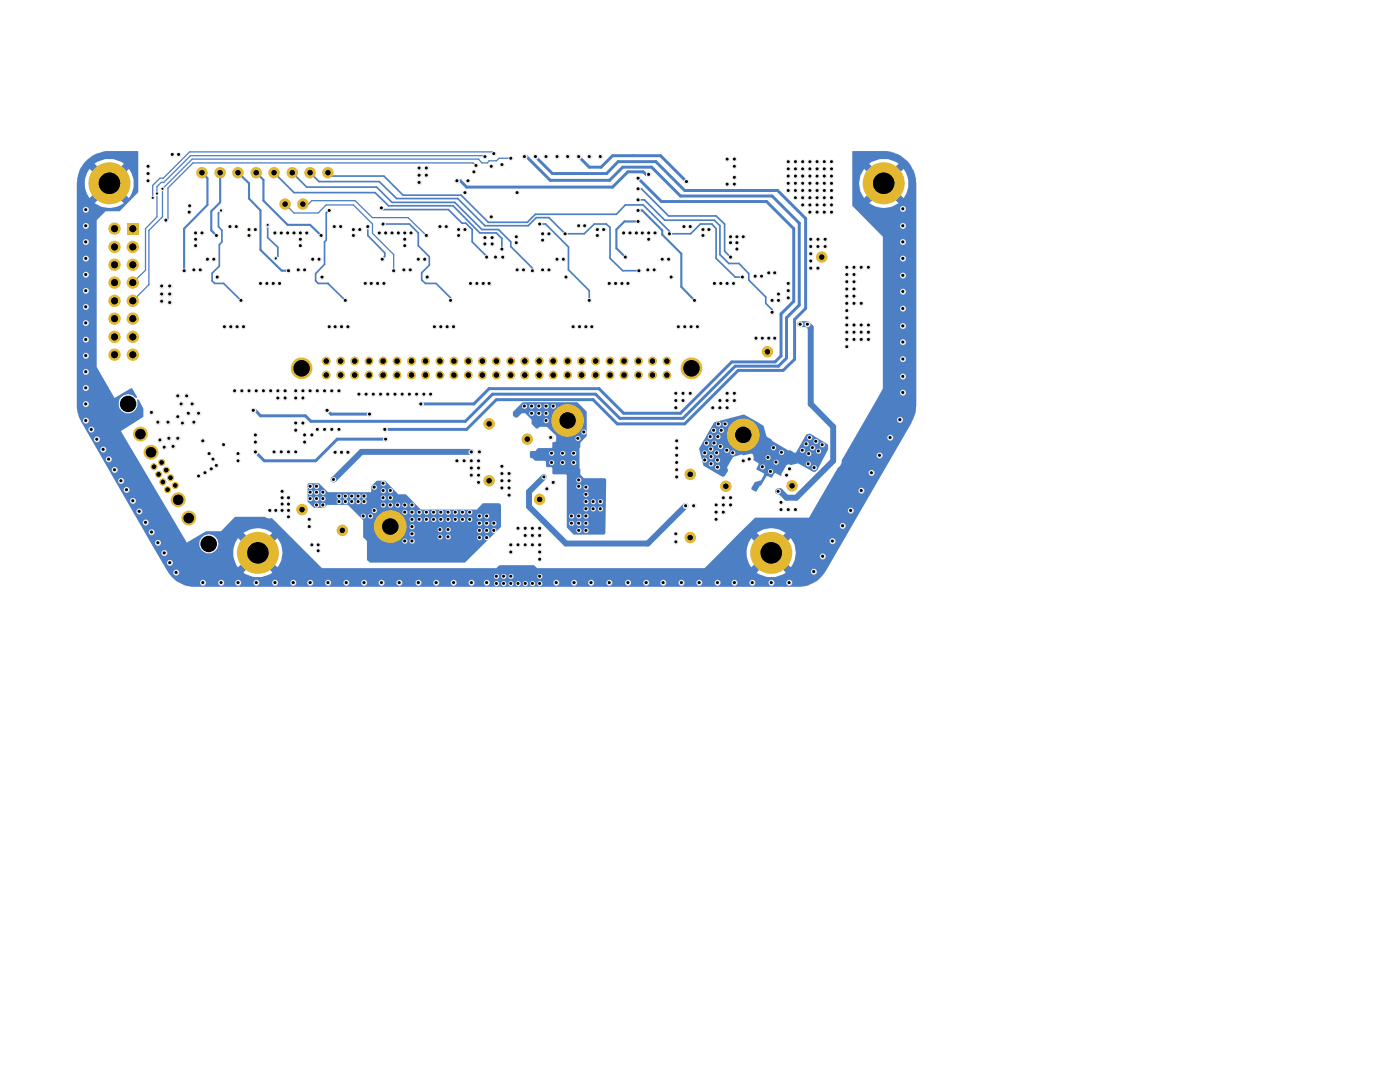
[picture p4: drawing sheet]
<svg xmlns="http://www.w3.org/2000/svg" width="279mm" height="216mm" viewBox="0 0 279 216" stroke-linecap="round" stroke-linejoin="round" font-family="sans-serif">
<g fill="#4d7fc4">
<path d="M104.3 80.3h10.9l1.9 1.8v5l-1.3 1.3v.8l-.1 .2v4l.1 .2v1.1l.7 .7h4.2l.3 .3-.2 10.7-.2 .3h-6.1l-1.4-1.5v-10.4l-.2-.1h-2.5l-.2-.2v-1.1l-.1-.2h-1l-.1-.2v-.9l-.2-.2h-2l-.5-.5h-.4l-.2-.1v-1.1l.2-.2h.9l.6-.6h2.7l.1-.2v-.9l.5-.1 .3-.2v-1.1l-1.9-1.7h-1.4l-.3 .3h-.4l-.9-.9v-.9l-1.3-1.2h-.7l-.8 .8h-.5l-.4-.4v-.7z"/>
<path d="M142.6 84.2l5.9-1.5 3.9 2.2 .6 2.2 1 .6 .1 .3 3.3 1.9 .3-.1 .8 .5h.3l2.1-3.6 .6-.2 3.7 2.1 .1 1.1-2.1 3.9-.5 .5h-.5l-2.9-1.6-1.4 .3-.4-.2-.5 .2-1 1.8v.3l-.2 .1-1-.6-.3 .1-.5 .8-1-.3-1.1 1.9h-.3l-.6 1.1-.2 .1-.8-.4-.1-.3 .7-1.2 1.3-.4 .6-1.1v-.2l-1.5-.9 .4-1.1-1-.6v-.4l-.1-.8-.4-.2-1.5 .3-.4-.1-1.7 .5-1.2 2 .2 .8-.6 1-.4 .2-3.9-2.3-.9-3.4z"/>
<path d="M61.5 96.4h2.2l1.7 1.8h8.7v-1.2l1.1-1.1h1.7l2.6 2.7h1.5l3 3.1h11.2l1.1-1.3h3.3l.4 .4v4.4l-7.2 7.1h-19.1l-.5-.5v-3.9l-.7-.6v-3.5l-3.1-3h-4.1l-.6 .5h-2l-1.3-1.2v-3.5z"/>
<path d="M16.8 32.4a6.9 6.9 0 0 1 4.4-2.3h6.3l.1 8.3-3.7 3.8h-2.8l-1.8 1.7v29.3l3.6 6.2 3.3-1.9 .2 .1 .9 1.6v.2l-.3-.1a1.89 1.89 0 0 0-3.1 .4 1.89 1.89 0 0 0 1.5 2.7 1.89 1.89 0 0 0 1.9-2.5l.1-.2 .3 .1 .9 1.7v1.6l-4.5 2.9 13.2 22.3 3.3-2h8l2.9 3 2.9-3a4.9 4.9 0 0 0-5.8 0h-8l.5-.3h3l2.8-2.9h6l.8 .4 .6-.1 10 10h34.8l.6-.6h6.9l.6 .6h33.4l3.1-3.1h5.3v.5a4.8 4.8 0 0 0 .9 2.4l3-2.9h2l2.9 2.9 .3-.3a5 5 0 0 0-.3-5.5l-2.9 2.9h-2l-3-2.9-.5 .8-.3 1-.1 1.1h-5.3l3.9-4h3.4l2.9 3 2.9-3a4.9 4.9 0 0 0-5.8 0h-3.4l3.1-3h10.8l5.5-9.7 .9-1 .1-.7 8.2-14.3v-30.4l-6.1-6.1v-.5h3.4a5 5 0 0 0 5.8 0l-2.9-3-2.9 3h-3.4v-4h1.3l.3 1.6 .8 1.3 2.8-2.9h2.1l2.9 2.9a4.9 4.9 0 0 0 0-5.8l-2.9 2.9h-2.1l-2.8-2.9-.8 1.3-.3 1.6h-1.3v-3.9h3.4l2.9 2.9 2.9-2.9-.1-.2a4.9 4.9 0 0 0-5.7 .2h-3.4v-2.5l6.9-.1a6.4 6.4 0 0 1 2.7 .9 5.1 5.1 0 0 1 2 1.9l.6 1 .3 1 .3 1.7v44.3l-.2 1.5-.8 1.9-17.1 29.6a6.1 6.1 0 0 1-3.9 3l-1.1 .2h-121.4a5.8 5.8 0 0 1-3.4-1.3l-1.4-1.4v-.2h15l.1 .2a5 5 0 0 0 5.7-.2h96.6l.1 .2a5 5 0 0 0 5.7-.2l-2.9-2.9-2.9 2.9h-96.6l-2.9-2.9-2.9 2.9h-15l-3.4-5.7h9.6v.4a1.96 1.96 0 0 0 2.5 1.4h4.3v.5a4.8 4.8 0 0 0 .9 2.4l3-2.9h2l2.9 2.9 .2-.3a5 5 0 0 0-.2-5.5l-2.9 2.9h-2l-3-2.9-.5 .8-.4 1v1.1h-4.3a1.89 1.89 0 0 0 .5-3.3 1.89 1.89 0 0 0-3 1.5h-9.6l-14.5-25.2-.4-1.9v-40.8h3.6l.7 .3a4.8 4.8 0 0 0 5.1-.3l-2.9-3-2.9 3h-3.6v-4h1.6l.1 1.1 .4 1 .5 .8 2.9-2.9h2.1l2.8 2.9a4.9 4.9 0 0 0 0-5.8l-2.8 2.9h-2.1l-2.9-2.9-.5 .8-.4 1.1-.1 1h-1.6l.1-1.1 .5-1.6 .8-1.2h2.2l2.9 2.9 2.9-2.9a4.8 4.8 0 0 0-5.8 0h-2.2z"/>
</g>
<path d="M104.6 31.2h.5l4.7 4.8h11.9l2.6-2.6h5.7l5.8 5.7h18.3l5.4 5.4v16.4l-2.5 2.5v8.1l-1.6 1.6h-8.7l-10.4 10.4h-12.6l-4.8-4.8h-20.6l-5.4 5.4M106.8 31.2l3.4 3.4h10.9l2.3-2.3h7.5l5.7 5.7h18.6l5.6 5.6v17.9l-2.2 2.3v7.9l-2.3 2.2h-9l-10.7 10.7h-13.4l-4.8-4.8h-19.3l-6 5.9M115.5 31.2l2.1 2.2h2.4l2.3-2.3h9.5l5.2 5.1M127.3 35.6l4.7 4.6h21l5.4 5.4v14.5l-2.5 2.6v8.3l-1.2 1.2h-8.7l-10.2 10.3h-11.3l-5-4.9h-21.9l-3 3h-10.6M129.5 34.8h-.6l-.5-.5h-3.1l-3 3h-29.2l-1.2-1.2h-.7" fill="none" stroke="#4d7fc4" stroke-width=".59"/>
<g fill="none" stroke="#4d7fc4" stroke-width=".34">
<path d="M54.7 34.5l4 3.9h16.1l2.8 2.7h12.8l5.4 5.4h3.3l1.1 1.1v2.1M58.3 34.5l2.9 2.8h14l3 3.1h12.6l5.4 5.4h3.3l2.4 2.5v.9l4.4 4.3v.5M61.9 34.5l1.8 1.7h12l3.5 3.4h12.2l5.4 5.4h8.6l1.6-1.6h2.6l3.2 3.2h3.8l2-1.9h2.4l.7 .7v6.2l2.6 2.4h3.2M65.4 34.5l.8 .6h10.4l3.8 3.8h11.6l5.4 5.5h7.8l1.6-1.6h16.2l1.8-1.9h3.6l5.2 5.2v.5h4.2l2-1.9h2.3l.8 .9v6l3.8 3.7h1.5M127.3 39.9h1.3l4.1 4h9.9l1.1 1.1v5.8l1.8 1.8h2l1.9 2v1.3l3.4 3.4v1.2l1.3 1.3v.5M127.3 37.7h.7l5.4 5.4h9.5l1.7 1.6v5.4l1.2 1.2M44.1 42l-.5 .5v2.7l.7 .8v2.3l-.5 .5v4.3l-1.5 1.4v1.5l.5 .6h1.8l3.5 3.3M53.4 44.9v2.5l2.1 2M64.8 48.3v4.4M73.4 45.2v1.8l3.4 3.5v.6l-.5 .6M76.1 41.5l.4 .3h13l2.7 2.7h.8l1.2 1.3v2.5l2.9 2.8v.2M76.5 44.7h5.2l1.8 1.8v2.5l2.2 2.2v1.7"/>
<path d="M107.7 44.7h1.2l4.6 4.6v4.5l4.1 4.2v1.9"/>
</g>
<path d="M159.7 64.7h1.4l.7 .7v15.2l4.5 4.6v6.7l-7.4 7.4h-1.9l-1.3-1.3h-.4M108.5 95.2l-2.9 2.9v3l7.3 7.4h16.4l7.5-7.6" fill="none" stroke="#4d7fc4" stroke-width="1.2"/>
<path d="M40.3 34.5l1.1 1.1v5.3l-4.7 4.7v8.4M43.9 34.5v5.9l-1.7 1.8v3.8l1 1M47.5 34.5l2.2 2.1v3l2.3 2.4v7.9l4.2 4.1h1.4M51.1 34.5l1.5 1.4v4.1l4.8 4.9h4.5M127.3 42h.9l4 4v.8l3.8 3.8v6.6l2.6 2.7M127.3 44.2h-2.7l-1.6 1.6v3.7l1.8 1.8" fill="none" stroke="#4d7fc4" stroke-width=".42"/>
<path d="M95 33l-.6-.5h-55.9l-5 5v6.1l-.4 .3M96.8 31.2l-.3-.1h-58.5l-5.3 5.3h-.5l-.9 .9v6l-2.3 2.3v8.3l-2.5 2.5M98.5 30.6l-.3-.3h-60.4l-5.2 5.3h-.7l-1.4 1.4v2.5M101.9 31.6h-2.3l-.5 .5h-1.5l-.3 .4h-1.1l-.7-.8h-57.1l-6 6v5.6l-2.7 2.7v10.8l-3.2 3.2M56.9 40.7l1.8 1.8h4.8l1.6-1.6h5.4l3.8 3.8v1.9l4.3 4.2v3.2M60.4 40.7h1.1l.7-.7h8.7l3.4 3.4h7.1l3.7 3.6" fill="none" stroke="#4d7fc4" stroke-width=".25"/>
<circle cx="55" cy="51.6" r=".17" fill="#4d7fc4"/>
<path d="M55.5 49.4v1.7l-.5 .5M64.8 52.7l-1.8 1.9v1.4l.5 .6h1.9M65.7 42l-.6 .5v5.4l-.3 .4M85.7 52.9l-1.5 1.5v1.5l.7 .7h2.1l2.9 2.8v.5" fill="none" stroke="#4d7fc4" stroke-width=".34"/>
<path d="M61.9 44.9l2.2 2.1" fill="none" stroke="#4d7fc4" stroke-width=".42"/>
<path d="M94.1 90.2h-22l-5.6 5.5" fill="none" stroke="#4d7fc4" stroke-width="1.2"/>
<path d="M61 83l1.1 1.1h30.8M65.3 81.9l.7 .7h7.7M76.8 85.7h16.3M77 87.6h-9.7l-4.3 4.3" fill="none" stroke="#4d7fc4" stroke-width=".59"/>
<circle cx="65.4" cy="56.6" r=".17" fill="#4d7fc4"/>
<path d="M65.4 56.6l3.5 3.3" fill="none" stroke="#4d7fc4" stroke-width=".34"/>
<path d="M50.5 81.9h.5l1 1.1h9M51 90.2l1.7 1.7h10.3" fill="none" stroke="#4d7fc4" stroke-width=".59"/>
<g fill="#e3b72e">
<path d="M25.3 44.4h2.4v2.4h-2.4z"/>
<circle cx="54.7" cy="34.5" r="1.14"/>
<circle cx="65.4" cy="34.5" r="1.14"/>
<circle cx="60.4" cy="40.7" r="1.14"/>
<circle cx="58.3" cy="34.5" r="1.14"/>
<circle cx="61.9" cy="34.5" r="1.14"/>
<circle cx="56.9" cy="40.7" r="1.14"/>
<circle cx="51.1" cy="34.5" r="1.14"/>
<circle cx="40.3" cy="34.5" r="1.14"/>
<circle cx="21.8" cy="36.6" r="4.2"/>
<circle cx="22.9" cy="45.6" r="1.23"/>
<circle cx="26.5" cy="49.3" r="1.23"/>
<circle cx="22.9" cy="49.3" r="1.23"/>
<circle cx="22.9" cy="52.8" r="1.23"/>
<circle cx="22.9" cy="56.4" r="1.23"/>
<circle cx="82.1" cy="72" r=".89"/>
<circle cx="79.2" cy="72" r=".89"/>
<circle cx="76.5" cy="72" r=".89"/>
<circle cx="82.1" cy="74.8" r=".89"/>
<circle cx="79.2" cy="74.8" r=".89"/>
<circle cx="76.5" cy="74.8" r=".89"/>
<circle cx="73.7" cy="72" r=".89"/>
<circle cx="70.8" cy="72" r=".89"/>
<circle cx="68" cy="72" r=".89"/>
<circle cx="65.1" cy="72" r=".89"/>
<circle cx="73.7" cy="74.8" r=".89"/>
<circle cx="70.8" cy="74.8" r=".89"/>
<circle cx="68" cy="74.8" r=".89"/>
<circle cx="65.1" cy="74.8" r=".89"/>
<circle cx="43.9" cy="34.5" r="1.14"/>
<circle cx="47.5" cy="34.5" r="1.14"/>
<circle cx="60.2" cy="73.5" r="2.16"/>
<circle cx="26.5" cy="52.8" r="1.23"/>
<circle cx="26.5" cy="67.2" r="1.23"/>
<circle cx="22.9" cy="67.2" r="1.23"/>
<circle cx="26.5" cy="70.8" r="1.23"/>
<circle cx="22.9" cy="70.8" r="1.23"/>
<circle cx="26.5" cy="56.4" r="1.23"/>
<circle cx="26.5" cy="60" r="1.23"/>
<circle cx="22.9" cy="60" r="1.23"/>
<circle cx="26.5" cy="63.6" r="1.23"/>
<circle cx="22.9" cy="63.6" r="1.23"/>
<circle cx="144.9" cy="97" r="1.14"/>
<circle cx="148.3" cy="86.8" r="3.3"/>
<circle cx="158.1" cy="96.9" r="1.14"/>
<circle cx="133.1" cy="72" r=".89"/>
<circle cx="133.1" cy="74.8" r=".89"/>
<circle cx="137.7" cy="107.3" r="1.14"/>
<circle cx="113.3" cy="83.9" r="3.3"/>
<circle cx="137.7" cy="94.7" r="1.14"/>
<circle cx="105.2" cy="87.6" r="1.14"/>
<circle cx="97.6" cy="84.6" r="1.14"/>
<circle cx="107.7" cy="99.6" r="1.14"/>
<circle cx="153.9" cy="110.3" r="4.2"/>
<circle cx="164" cy="51.3" r="1.14"/>
<circle cx="176.4" cy="36.6" r="4.2"/>
<circle cx="153.2" cy="70.2" r="1.14"/>
<circle cx="138" cy="73.5" r="2.16"/>
<circle cx="124.5" cy="72" r=".89"/>
<circle cx="121.7" cy="72" r=".89"/>
<circle cx="118.9" cy="72" r=".89"/>
<circle cx="124.5" cy="74.8" r=".89"/>
<circle cx="121.7" cy="74.8" r=".89"/>
<circle cx="118.9" cy="74.8" r=".89"/>
<circle cx="107.6" cy="72" r=".89"/>
<circle cx="104.7" cy="72" r=".89"/>
<circle cx="101.9" cy="72" r=".89"/>
<circle cx="99.1" cy="72" r=".89"/>
<circle cx="107.6" cy="74.8" r=".89"/>
<circle cx="104.7" cy="74.8" r=".89"/>
<circle cx="101.9" cy="74.8" r=".89"/>
<circle cx="99.1" cy="74.8" r=".89"/>
<circle cx="130.2" cy="72" r=".89"/>
<circle cx="127.4" cy="72" r=".89"/>
<circle cx="130.2" cy="74.8" r=".89"/>
<circle cx="127.4" cy="74.8" r=".89"/>
<circle cx="116.1" cy="72" r=".89"/>
<circle cx="113.3" cy="72" r=".89"/>
<circle cx="110.4" cy="72" r=".89"/>
<circle cx="116.1" cy="74.8" r=".89"/>
<circle cx="113.3" cy="74.8" r=".89"/>
<circle cx="110.4" cy="74.8" r=".89"/>
<circle cx="68.3" cy="105.8" r="1.14"/>
<circle cx="51.5" cy="110.3" r="4.2"/>
<circle cx="60.3" cy="101.7" r="1.14"/>
<circle cx="77.9" cy="105.1" r="3.3"/>
<circle cx="35" cy="96.9" r=".72"/>
<circle cx="34" cy="95.3" r=".72"/>
<circle cx="33.4" cy="97.7" r=".72"/>
<circle cx="37.7" cy="103.4" r="1.48"/>
<circle cx="35.6" cy="99.7" r="1.48"/>
<circle cx="33.2" cy="93.8" r=".72"/>
<circle cx="32.3" cy="92.3" r=".72"/>
<circle cx="32.5" cy="96.2" r=".72"/>
<circle cx="31.7" cy="94.7" r=".72"/>
<circle cx="30.7" cy="93.1" r=".72"/>
<circle cx="30.1" cy="90.3" r="1.48"/>
<circle cx="28" cy="86.6" r="1.48"/>
<circle cx="97.6" cy="95.9" r="1.14"/>
<circle cx="96.3" cy="72" r=".89"/>
<circle cx="93.5" cy="72" r=".89"/>
<circle cx="90.6" cy="72" r=".89"/>
<circle cx="96.3" cy="74.8" r=".89"/>
<circle cx="93.5" cy="74.8" r=".89"/>
<circle cx="90.6" cy="74.8" r=".89"/>
<circle cx="87.8" cy="72" r=".89"/>
<circle cx="84.9" cy="72" r=".89"/>
<circle cx="87.8" cy="74.8" r=".89"/>
<circle cx="84.9" cy="74.8" r=".89"/>
</g>
<g fill="none" stroke="#ececec" stroke-width=".25">
<path d="M30.3 39.3h.4v.4h-.4zM31.2 38.4h.4v.5h-.4zM32.3 37.5h.4v.4h-.4z"/>
<circle cx="29.6" cy="34.7" r=".38"/>
<circle cx="29.6" cy="36.1" r=".38"/>
<circle cx="29.6" cy="33.2" r=".38"/>
<circle cx="34.4" cy="30.9" r=".38"/>
<circle cx="35.7" cy="30.9" r=".38"/>
<circle cx="83.7" cy="33.6" r=".47"/>
<circle cx="83.7" cy="35" r=".47"/>
<circle cx="83.7" cy="36.4" r=".47"/>
<circle cx="85.1" cy="33.6" r=".47"/>
<circle cx="85.1" cy="35" r=".47"/>
<circle cx="91.2" cy="36.1" r=".47"/>
<circle cx="92.8" cy="38.5" r=".38"/>
<circle cx="93.4" cy="36.1" r=".38"/>
<circle cx="94.6" cy="34.3" r=".38"/>
<circle cx="95" cy="33.1" r=".38"/>
<circle cx="96.8" cy="31.3" r=".38"/>
<circle cx="98.1" cy="33.2" r=".38"/>
<circle cx="98.6" cy="30.7" r=".38"/>
<circle cx="100.2" cy="32.9" r=".38"/>
<circle cx="102" cy="31.6" r=".38"/>
<circle cx="103.2" cy="38.5" r=".38"/>
<circle cx="104.7" cy="31.3" r=".47"/>
<circle cx="106.9" cy="31.3" r=".47"/>
<circle cx="109" cy="31.3" r=".47"/>
<circle cx="111.2" cy="31.3" r=".47"/>
<circle cx="113.3" cy="31.3" r=".47"/>
<circle cx="115.5" cy="31.3" r=".47"/>
<circle cx="117.6" cy="31.3" r=".47"/>
<circle cx="119.8" cy="31.3" r=".47"/>
<circle cx="127.4" cy="39.9" r=".38"/>
<circle cx="127.4" cy="35.6" r=".38"/>
<circle cx="127.4" cy="37.7" r=".38"/>
<circle cx="129.5" cy="34.8" r=".47"/>
<circle cx="137" cy="36.3" r=".47"/>
<circle cx="145.2" cy="36.8" r=".38"/>
<circle cx="145.2" cy="31.8" r=".38"/>
<circle cx="146.6" cy="36.8" r=".38"/>
<circle cx="146.6" cy="35.4" r=".38"/>
<circle cx="146.6" cy="31.8" r=".38"/>
<circle cx="146.6" cy="33.2" r=".38"/>
<circle cx="157.3" cy="36.6" r=".38"/>
<circle cx="157.3" cy="38.1" r=".38"/>
<circle cx="157.3" cy="33.7" r=".38"/>
<circle cx="157.3" cy="35.2" r=".38"/>
<circle cx="157.3" cy="32.3" r=".38"/>
<circle cx="158.8" cy="32.3" r=".38"/>
<circle cx="158.8" cy="36.6" r=".38"/>
<circle cx="158.8" cy="38.1" r=".38"/>
<circle cx="158.8" cy="35.2" r=".38"/>
<circle cx="158.8" cy="39.5" r=".38"/>
<circle cx="158.8" cy="33.7" r=".38"/>
<circle cx="160.2" cy="32.3" r=".38"/>
<circle cx="160.2" cy="35.2" r=".38"/>
<circle cx="160.2" cy="33.7" r=".38"/>
<circle cx="160.2" cy="39.5" r=".38"/>
<circle cx="160.2" cy="38.1" r=".38"/>
<circle cx="160.2" cy="36.6" r=".38"/>
<circle cx="161.7" cy="36.6" r=".38"/>
<circle cx="161.7" cy="39.5" r=".38"/>
<circle cx="161.7" cy="32.3" r=".38"/>
<circle cx="161.7" cy="38.1" r=".38"/>
<circle cx="161.7" cy="33.7" r=".38"/>
<circle cx="161.7" cy="35.2" r=".38"/>
<circle cx="163.1" cy="32.3" r=".38"/>
<circle cx="163.1" cy="33.7" r=".38"/>
<circle cx="163.1" cy="36.6" r=".38"/>
<circle cx="163.1" cy="38.1" r=".38"/>
<circle cx="163.1" cy="35.2" r=".38"/>
<circle cx="163.1" cy="39.5" r=".38"/>
<circle cx="164.5" cy="32.3" r=".38"/>
<circle cx="164.5" cy="35.2" r=".38"/>
<circle cx="164.5" cy="33.7" r=".38"/>
<circle cx="164.5" cy="38.1" r=".38"/>
<circle cx="164.5" cy="36.6" r=".38"/>
<circle cx="164.5" cy="39.5" r=".38"/>
<circle cx="166" cy="36.6" r=".38"/>
<circle cx="166" cy="33.7" r=".38"/>
<circle cx="166" cy="39.5" r=".38"/>
<circle cx="166" cy="38.1" r=".38"/>
<circle cx="166" cy="32.3" r=".38"/>
<circle cx="166" cy="35.2" r=".38"/>
<circle cx="17.1" cy="58" r=".47"/>
<circle cx="17.1" cy="51.6" r=".47"/>
<circle cx="17.1" cy="48.3" r=".47"/>
<circle cx="17.1" cy="54.8" r=".47"/>
<circle cx="17.1" cy="45.1" r=".47"/>
<circle cx="17.1" cy="41.9" r=".47"/>
<circle cx="32.3" cy="57.1" r=".47"/>
<circle cx="32.3" cy="58.7" r=".47"/>
<circle cx="33.1" cy="44" r=".38"/>
<circle cx="33.9" cy="57.1" r=".47"/>
<circle cx="33.9" cy="58.7" r=".47"/>
<circle cx="36.8" cy="54.1" r=".38"/>
<circle cx="37.8" cy="42.4" r=".38"/>
<circle cx="37.9" cy="41.1" r=".38"/>
<circle cx="38.7" cy="53.9" r=".38"/>
<circle cx="39.1" cy="46.5" r=".38"/>
<circle cx="39.1" cy="47.8" r=".38"/>
<circle cx="39.1" cy="49.1" r=".38"/>
<circle cx="40" cy="53.9" r=".38"/>
<circle cx="40.3" cy="46.5" r=".38"/>
<circle cx="41.4" cy="51.8" r=".38"/>
<circle cx="42.7" cy="51.8" r=".38"/>
<circle cx="43.2" cy="47" r=".38"/>
<circle cx="43.4" cy="55.3" r=".38"/>
<circle cx="44.1" cy="42" r=".38"/>
<circle cx="45.9" cy="45.2" r=".38"/>
<circle cx="47.2" cy="45.2" r=".38"/>
<circle cx="48.1" cy="60" r=".38"/>
<circle cx="49.7" cy="47" r=".38"/>
<circle cx="49.7" cy="45.8" r=".38"/>
<circle cx="51" cy="45.8" r=".38"/>
<circle cx="52" cy="56.6" r=".38"/>
<circle cx="53.3" cy="56.6" r=".38"/>
<circle cx="53.5" cy="44.9" r=".38"/>
<circle cx="54.6" cy="56.6" r=".38"/>
<circle cx="54.9" cy="46.5" r=".38"/>
<circle cx="55.1" cy="51.6" r=".38"/>
<circle cx="55.8" cy="56.6" r=".38"/>
<circle cx="56.2" cy="46.5" r=".38"/>
<circle cx="57.4" cy="46.5" r=".38"/>
<circle cx="57.6" cy="54.1" r=".38"/>
<circle cx="58.7" cy="46.5" r=".38"/>
<circle cx="59.6" cy="53.9" r=".38"/>
<circle cx="60" cy="47.8" r=".38"/>
<circle cx="60" cy="46.5" r=".38"/>
<circle cx="60" cy="49.1" r=".38"/>
<circle cx="60.8" cy="53.9" r=".38"/>
<circle cx="61.2" cy="46.5" r=".38"/>
<circle cx="62.4" cy="51.8" r=".38"/>
<circle cx="63.7" cy="51.8" r=".38"/>
<circle cx="64.1" cy="47" r=".38"/>
<circle cx="64.3" cy="55.3" r=".38"/>
<circle cx="65.7" cy="42" r=".38"/>
<circle cx="66.8" cy="45.2" r=".38"/>
<circle cx="68" cy="45.2" r=".38"/>
<circle cx="69" cy="60" r=".38"/>
<circle cx="70.6" cy="45.8" r=".38"/>
<circle cx="70.6" cy="47" r=".38"/>
<circle cx="71.8" cy="45.8" r=".38"/>
<circle cx="72.9" cy="56.6" r=".38"/>
<circle cx="73.4" cy="45.2" r=".38"/>
<circle cx="74.1" cy="56.6" r=".38"/>
<circle cx="75.4" cy="56.6" r=".38"/>
<circle cx="75.7" cy="46.5" r=".38"/>
<circle cx="76.2" cy="41.5" r=".38"/>
<circle cx="76.3" cy="51.8" r=".38"/>
<circle cx="76.5" cy="44.7" r=".38"/>
<circle cx="76.7" cy="56.6" r=".38"/>
<circle cx="77" cy="46.5" r=".38"/>
<circle cx="78.3" cy="46.5" r=".38"/>
<circle cx="78.6" cy="54.1" r=".38"/>
<circle cx="79.5" cy="46.5" r=".38"/>
<circle cx="80.6" cy="53.9" r=".38"/>
<circle cx="80.8" cy="46.5" r=".38"/>
<circle cx="80.8" cy="47.8" r=".38"/>
<circle cx="80.8" cy="49.1" r=".38"/>
<circle cx="81.9" cy="53.9" r=".38"/>
<circle cx="82.1" cy="46.5" r=".38"/>
<circle cx="83.5" cy="51.8" r=".38"/>
<circle cx="84.8" cy="51.8" r=".38"/>
<circle cx="85.1" cy="47" r=".38"/>
<circle cx="85.3" cy="55.3" r=".38"/>
<circle cx="87.8" cy="45.2" r=".38"/>
<circle cx="89.1" cy="45.2" r=".38"/>
<circle cx="90" cy="60" r=".38"/>
<circle cx="91.6" cy="47" r=".38"/>
<circle cx="91.6" cy="45.8" r=".38"/>
<circle cx="92.8" cy="45.8" r=".38"/>
<circle cx="93.9" cy="56.6" r=".38"/>
<circle cx="95.2" cy="56.6" r=".38"/>
<circle cx="96.5" cy="56.6" r=".38"/>
<circle cx="96.8" cy="47.5" r=".38"/>
<circle cx="96.8" cy="48.7" r=".38"/>
<circle cx="97.1" cy="51.3" r=".38"/>
<circle cx="97.7" cy="56.6" r=".38"/>
<circle cx="98.1" cy="43.3" r=".38"/>
<circle cx="98.2" cy="47.5" r=".38"/>
<circle cx="98.2" cy="48.7" r=".38"/>
<circle cx="98.9" cy="51.3" r=".38"/>
<circle cx="100.2" cy="49.7" r=".38"/>
<circle cx="100.4" cy="51.3" r=".38"/>
<circle cx="103.1" cy="48.5" r=".38"/>
<circle cx="103.1" cy="47.3" r=".38"/>
<circle cx="103.2" cy="53.9" r=".38"/>
<circle cx="104.5" cy="53.9" r=".38"/>
<circle cx="106.3" cy="54.1" r=".38"/>
<circle cx="107.7" cy="44.7" r=".38"/>
<circle cx="108.3" cy="53.9" r=".38"/>
<circle cx="108.3" cy="46.7" r=".38"/>
<circle cx="108.3" cy="48" r=".38"/>
<circle cx="109.6" cy="53.9" r=".38"/>
<circle cx="109.6" cy="46.7" r=".38"/>
<circle cx="111.2" cy="51.8" r=".38"/>
<circle cx="112.5" cy="51.8" r=".38"/>
<circle cx="112.8" cy="46.7" r=".38"/>
<circle cx="113" cy="55.3" r=".38"/>
<circle cx="115.5" cy="45.1" r=".38"/>
<circle cx="116.7" cy="45.1" r=".38"/>
<circle cx="117.6" cy="60" r=".38"/>
<circle cx="119.2" cy="45.8" r=".38"/>
<circle cx="119.2" cy="47" r=".38"/>
<circle cx="120.5" cy="45.8" r=".38"/>
<circle cx="121.6" cy="56.6" r=".38"/>
<circle cx="122.9" cy="56.6" r=".38"/>
<circle cx="124.2" cy="56.6" r=".38"/>
<circle cx="124.5" cy="46.5" r=".38"/>
<circle cx="124.8" cy="51.3" r=".38"/>
<circle cx="125.3" cy="56.6" r=".38"/>
<circle cx="125.8" cy="46.5" r=".38"/>
<circle cx="127" cy="46.5" r=".38"/>
<circle cx="127.4" cy="42" r=".38"/>
<circle cx="127.4" cy="44.2" r=".38"/>
<circle cx="127.5" cy="54.1" r=".38"/>
<circle cx="128.2" cy="46.5" r=".38"/>
<circle cx="129.3" cy="53.9" r=".38"/>
<circle cx="129.5" cy="47.8" r=".38"/>
<circle cx="129.5" cy="46.5" r=".38"/>
<circle cx="130.6" cy="53.9" r=".38"/>
<circle cx="130.8" cy="46.5" r=".38"/>
<circle cx="132.2" cy="51.8" r=".38"/>
<circle cx="133.5" cy="51.8" r=".38"/>
<circle cx="133.6" cy="46.7" r=".38"/>
<circle cx="134" cy="55.3" r=".38"/>
<circle cx="136.5" cy="45.2" r=".38"/>
<circle cx="137.8" cy="45.2" r=".38"/>
<circle cx="138.6" cy="60" r=".38"/>
<circle cx="140.3" cy="45.8" r=".38"/>
<circle cx="140.3" cy="47" r=".38"/>
<circle cx="141.5" cy="45.8" r=".38"/>
<circle cx="142.6" cy="56.6" r=".38"/>
<circle cx="143.9" cy="56.6" r=".38"/>
<circle cx="145.2" cy="56.6" r=".38"/>
<circle cx="145.8" cy="51.3" r=".38"/>
<circle cx="145.8" cy="48.5" r=".38"/>
<circle cx="145.8" cy="47.3" r=".38"/>
<circle cx="146.4" cy="56.6" r=".38"/>
<circle cx="147.1" cy="47.3" r=".38"/>
<circle cx="147.1" cy="48.5" r=".38"/>
<circle cx="147.1" cy="49.7" r=".38"/>
<circle cx="148.2" cy="55.3" r=".38"/>
<circle cx="148.4" cy="47.3" r=".38"/>
<circle cx="150.7" cy="55.2" r=".38"/>
<circle cx="152" cy="55.2" r=".38"/>
<circle cx="153.5" cy="54.5" r=".38"/>
<circle cx="154.1" cy="60" r=".38"/>
<circle cx="154.6" cy="54.5" r=".38"/>
<circle cx="155.4" cy="60" r=".38"/>
<circle cx="155.4" cy="58.7" r=".38"/>
<circle cx="157.3" cy="56.6" r=".38"/>
<circle cx="157.3" cy="58" r=".38"/>
<circle cx="157.3" cy="59.5" r=".38"/>
<circle cx="160.2" cy="40.9" r=".38"/>
<circle cx="161.7" cy="40.9" r=".38"/>
<circle cx="161.7" cy="42.4" r=".38"/>
<circle cx="161.8" cy="47.8" r=".38"/>
<circle cx="161.8" cy="53.5" r=".38"/>
<circle cx="161.8" cy="50.7" r=".38"/>
<circle cx="161.8" cy="52.1" r=".38"/>
<circle cx="161.8" cy="49.2" r=".38"/>
<circle cx="163.1" cy="40.9" r=".38"/>
<circle cx="163.1" cy="42.4" r=".38"/>
<circle cx="163.3" cy="47.8" r=".38"/>
<circle cx="163.3" cy="53.5" r=".38"/>
<circle cx="163.3" cy="49.2" r=".38"/>
<circle cx="164.5" cy="42.4" r=".38"/>
<circle cx="164.5" cy="40.9" r=".38"/>
<circle cx="164.7" cy="49.2" r=".38"/>
<circle cx="164.7" cy="47.8" r=".38"/>
<circle cx="166" cy="40.9" r=".38"/>
<circle cx="166" cy="42.4" r=".38"/>
<circle cx="169" cy="54.8" r=".38"/>
<circle cx="169" cy="53.4" r=".38"/>
<circle cx="169" cy="56.3" r=".38"/>
<circle cx="169" cy="57.7" r=".38"/>
<circle cx="169" cy="59.1" r=".38"/>
<circle cx="170.5" cy="54.8" r=".38"/>
<circle cx="170.5" cy="53.4" r=".38"/>
<circle cx="170.5" cy="59.1" r=".38"/>
<circle cx="170.5" cy="57.7" r=".38"/>
<circle cx="170.5" cy="56.3" r=".38"/>
<circle cx="171.9" cy="53.4" r=".38"/>
<circle cx="173.3" cy="53.4" r=".38"/>
<circle cx="180.2" cy="55" r=".47"/>
<circle cx="180.2" cy="51.6" r=".47"/>
<circle cx="180.2" cy="58.2" r=".47"/>
<circle cx="180.2" cy="48.3" r=".47"/>
<circle cx="180.2" cy="41.7" r=".47"/>
<circle cx="180.2" cy="45.1" r=".47"/>
<circle cx="17.1" cy="61.3" r=".47"/>
<circle cx="17.1" cy="64.5" r=".47"/>
<circle cx="17.1" cy="71" r=".47"/>
<circle cx="17.1" cy="77.4" r=".47"/>
<circle cx="17.1" cy="67.8" r=".47"/>
<circle cx="17.1" cy="74.2" r=".47"/>
<circle cx="32.3" cy="60.2" r=".47"/>
<circle cx="33.9" cy="60.4" r=".47"/>
<circle cx="35.5" cy="79" r=".47"/>
<circle cx="37.3" cy="79" r=".47"/>
<circle cx="44.8" cy="65.2" r=".38"/>
<circle cx="46.1" cy="65.2" r=".38"/>
<circle cx="46.9" cy="78" r=".38"/>
<circle cx="47.4" cy="65.2" r=".38"/>
<circle cx="48.3" cy="78" r=".38"/>
<circle cx="48.6" cy="65.2" r=".38"/>
<circle cx="49.7" cy="78" r=".38"/>
<circle cx="51.2" cy="78" r=".38"/>
<circle cx="52.6" cy="78" r=".38"/>
<circle cx="54.1" cy="78" r=".38"/>
<circle cx="55.5" cy="78" r=".38"/>
<circle cx="55.5" cy="79.5" r=".38"/>
<circle cx="56.9" cy="79.5" r=".38"/>
<circle cx="56.9" cy="78" r=".38"/>
<circle cx="59" cy="78" r=".38"/>
<circle cx="59" cy="79.5" r=".38"/>
<circle cx="60.5" cy="78" r=".38"/>
<circle cx="60.5" cy="79.5" r=".38"/>
<circle cx="61.9" cy="78" r=".38"/>
<circle cx="63.4" cy="78" r=".38"/>
<circle cx="64.8" cy="78" r=".38"/>
<circle cx="65.7" cy="65.2" r=".38"/>
<circle cx="66.2" cy="78" r=".38"/>
<circle cx="66.9" cy="65.2" r=".38"/>
<circle cx="67.7" cy="78" r=".38"/>
<circle cx="68.2" cy="65.2" r=".38"/>
<circle cx="69.5" cy="65.2" r=".38"/>
<circle cx="71.7" cy="78.7" r=".38"/>
<circle cx="73.1" cy="78.7" r=".38"/>
<circle cx="74.5" cy="78.7" r=".38"/>
<circle cx="76" cy="78.7" r=".38"/>
<circle cx="77.4" cy="78.7" r=".38"/>
<circle cx="78.9" cy="78.7" r=".38"/>
<circle cx="80.3" cy="78.7" r=".38"/>
<circle cx="81.7" cy="78.7" r=".38"/>
<circle cx="83.2" cy="78.7" r=".38"/>
<circle cx="84.6" cy="78.7" r=".38"/>
<circle cx="86" cy="78.7" r=".38"/>
<circle cx="86.7" cy="65.2" r=".38"/>
<circle cx="88" cy="65.2" r=".38"/>
<circle cx="89.3" cy="65.2" r=".38"/>
<circle cx="90.5" cy="65.2" r=".38"/>
<circle cx="114.4" cy="65.2" r=".38"/>
<circle cx="115.7" cy="65.2" r=".38"/>
<circle cx="117" cy="65.2" r=".38"/>
<circle cx="118.1" cy="65.2" r=".38"/>
<circle cx="134.9" cy="78.5" r=".38"/>
<circle cx="134.9" cy="80" r=".38"/>
<circle cx="135.4" cy="65.2" r=".38"/>
<circle cx="136.3" cy="80" r=".38"/>
<circle cx="136.3" cy="78.5" r=".38"/>
<circle cx="136.7" cy="65.2" r=".38"/>
<circle cx="137.8" cy="78.5" r=".38"/>
<circle cx="138" cy="65.2" r=".38"/>
<circle cx="139.2" cy="65.2" r=".38"/>
<circle cx="143.7" cy="80" r=".38"/>
<circle cx="145.2" cy="78.5" r=".38"/>
<circle cx="145.2" cy="80" r=".38"/>
<circle cx="146.6" cy="78.5" r=".38"/>
<circle cx="146.6" cy="80" r=".38"/>
<circle cx="150.9" cy="67.5" r=".38"/>
<circle cx="152.2" cy="67.5" r=".38"/>
<circle cx="153.5" cy="67.5" r=".38"/>
<circle cx="154.1" cy="62.4" r=".38"/>
<circle cx="154.6" cy="67.5" r=".38"/>
<circle cx="159.7" cy="64.7" r=".47"/>
<circle cx="161.2" cy="64.7" r=".47"/>
<circle cx="169" cy="63.5" r=".38"/>
<circle cx="169" cy="60.6" r=".38"/>
<circle cx="169" cy="62" r=".38"/>
<circle cx="169" cy="69.2" r=".38"/>
<circle cx="169" cy="67.8" r=".38"/>
<circle cx="169" cy="64.9" r=".38"/>
<circle cx="169" cy="66.3" r=".38"/>
<circle cx="170.5" cy="60.6" r=".38"/>
<circle cx="170.5" cy="67.8" r=".38"/>
<circle cx="170.5" cy="66.3" r=".38"/>
<circle cx="170.5" cy="64.9" r=".38"/>
<circle cx="171.9" cy="60.6" r=".38"/>
<circle cx="171.9" cy="66.3" r=".38"/>
<circle cx="171.9" cy="67.8" r=".38"/>
<circle cx="171.9" cy="64.9" r=".38"/>
<circle cx="173.3" cy="67.8" r=".38"/>
<circle cx="173.3" cy="64.9" r=".38"/>
<circle cx="173.3" cy="66.3" r=".38"/>
<circle cx="180.2" cy="65.1" r=".47"/>
<circle cx="180.2" cy="71.7" r=".47"/>
<circle cx="180.2" cy="61.6" r=".47"/>
<circle cx="180.2" cy="78.4" r=".47"/>
<circle cx="180.2" cy="75.1" r=".47"/>
<circle cx="180.2" cy="68.3" r=".47"/>
<circle cx="17.1" cy="83.9" r=".47"/>
<circle cx="17.1" cy="80.6" r=".47"/>
<circle cx="18.2" cy="85.7" r=".47"/>
<circle cx="19.3" cy="87.7" r=".47"/>
<circle cx="20.6" cy="89.7" r=".47"/>
<circle cx="21.7" cy="91.6" r=".47"/>
<circle cx="22.9" cy="93.8" r=".47"/>
<circle cx="24.2" cy="96" r=".47"/>
<circle cx="25.3" cy="97.7" r=".47"/>
<circle cx="26.5" cy="99.9" r=".47"/>
<circle cx="30.3" cy="82.3" r=".47"/>
<circle cx="31.5" cy="84.3" r=".47"/>
<circle cx="32" cy="87.8" r=".47"/>
<circle cx="32.8" cy="89.3" r=".47"/>
<circle cx="33.6" cy="84.3" r=".47"/>
<circle cx="33.7" cy="87.5" r=".47"/>
<circle cx="34.6" cy="89.1" r=".47"/>
<circle cx="35.5" cy="83.2" r=".47"/>
<circle cx="35.5" cy="87.5" r=".47"/>
<circle cx="36.2" cy="80.6" r=".47"/>
<circle cx="36.4" cy="84.5" r=".47"/>
<circle cx="37.6" cy="82.5" r=".47"/>
<circle cx="38.4" cy="80.6" r=".47"/>
<circle cx="38.7" cy="84.3" r=".47"/>
<circle cx="39.7" cy="95" r=".38"/>
<circle cx="39.7" cy="82.5" r=".47"/>
<circle cx="40.5" cy="88" r=".47"/>
<circle cx="40.9" cy="94.4" r=".38"/>
<circle cx="41.8" cy="90.5" r=".38"/>
<circle cx="42.2" cy="93.6" r=".38"/>
<circle cx="42.5" cy="91.6" r=".38"/>
<circle cx="43.2" cy="92.9" r=".38"/>
<circle cx="44.7" cy="88.8" r=".38"/>
<circle cx="47.5" cy="90.5" r=".38"/>
<circle cx="47.5" cy="92" r=".38"/>
<circle cx="50.6" cy="81.9" r=".47"/>
<circle cx="51" cy="88.3" r=".38"/>
<circle cx="51" cy="86.8" r=".38"/>
<circle cx="51" cy="90.2" r=".47"/>
<circle cx="54.7" cy="90.2" r=".38"/>
<circle cx="56.2" cy="90.2" r=".38"/>
<circle cx="56.3" cy="99.4" r=".38"/>
<circle cx="56.3" cy="98.1" r=".38"/>
<circle cx="57.6" cy="99.4" r=".38"/>
<circle cx="57.6" cy="90.2" r=".38"/>
<circle cx="59" cy="84.4" r=".38"/>
<circle cx="59" cy="85.9" r=".38"/>
<circle cx="59" cy="90.2" r=".38"/>
<circle cx="60.5" cy="84.4" r=".38"/>
<circle cx="60.8" cy="86.8" r=".38"/>
<circle cx="60.8" cy="88.3" r=".38"/>
<circle cx="61.9" cy="99.5" r=".38"/>
<circle cx="61.9" cy="97.1" r=".38"/>
<circle cx="61.9" cy="98.3" r=".38"/>
<circle cx="62.3" cy="86.8" r=".38"/>
<circle cx="63.2" cy="97.1" r=".38"/>
<circle cx="63.2" cy="99.5" r=".38"/>
<circle cx="63.2" cy="98.3" r=".38"/>
<circle cx="63.4" cy="85.7" r=".38"/>
<circle cx="64.5" cy="98.3" r=".38"/>
<circle cx="64.5" cy="99.5" r=".38"/>
<circle cx="64.8" cy="85.7" r=".38"/>
<circle cx="65.3" cy="81.9" r=".47"/>
<circle cx="66.2" cy="85.7" r=".38"/>
<circle cx="66.6" cy="95.7" r=".38"/>
<circle cx="66.9" cy="90.3" r=".38"/>
<circle cx="67.7" cy="85.7" r=".38"/>
<circle cx="67.7" cy="99" r=".38"/>
<circle cx="68.2" cy="90.3" r=".38"/>
<circle cx="69" cy="99" r=".38"/>
<circle cx="69.5" cy="90.3" r=".38"/>
<circle cx="70.2" cy="99" r=".38"/>
<circle cx="71.5" cy="99" r=".38"/>
<circle cx="72.7" cy="99" r=".38"/>
<circle cx="73.8" cy="82.7" r=".47"/>
<circle cx="74.7" cy="97.2" r=".38"/>
<circle cx="76.5" cy="99.4" r=".38"/>
<circle cx="76.5" cy="97.9" r=".38"/>
<circle cx="76.5" cy="96.5" r=".38"/>
<circle cx="76.8" cy="85.7" r=".47"/>
<circle cx="77" cy="87.7" r=".47"/>
<circle cx="77.9" cy="99.4" r=".38"/>
<circle cx="77.9" cy="97.9" r=".38"/>
<circle cx="84" cy="80.6" r=".47"/>
<circle cx="91.2" cy="92" r=".38"/>
<circle cx="92.7" cy="92" r=".38"/>
<circle cx="94.1" cy="93.4" r=".38"/>
<circle cx="94.1" cy="94.9" r=".38"/>
<circle cx="94.1" cy="92" r=".38"/>
<circle cx="94.1" cy="90.2" r=".47"/>
<circle cx="95.5" cy="96.3" r=".38"/>
<circle cx="95.5" cy="94.9" r=".38"/>
<circle cx="95.5" cy="93.4" r=".38"/>
<circle cx="95.5" cy="92" r=".38"/>
<circle cx="95.7" cy="90.2" r=".47"/>
<circle cx="100.2" cy="94.5" r=".38"/>
<circle cx="100.2" cy="93.1" r=".38"/>
<circle cx="100.2" cy="96" r=".38"/>
<circle cx="100.2" cy="97.4" r=".38"/>
<circle cx="101.6" cy="94.5" r=".38"/>
<circle cx="101.6" cy="96" r=".38"/>
<circle cx="101.6" cy="98.8" r=".38"/>
<circle cx="101.6" cy="97.4" r=".38"/>
<circle cx="104.7" cy="81.1" r=".38"/>
<circle cx="106.1" cy="82.5" r=".38"/>
<circle cx="106.1" cy="81.1" r=".38"/>
<circle cx="107.6" cy="82.5" r=".38"/>
<circle cx="107.6" cy="81.1" r=".38"/>
<circle cx="108.6" cy="95.2" r=".38"/>
<circle cx="109" cy="81.1" r=".38"/>
<circle cx="109" cy="83.9" r=".38"/>
<circle cx="109" cy="82.5" r=".38"/>
<circle cx="109.2" cy="97.6" r=".47"/>
<circle cx="109.9" cy="87.3" r=".47"/>
<circle cx="110.1" cy="92.3" r=".38"/>
<circle cx="110.1" cy="90.5" r=".38"/>
<circle cx="110.4" cy="81.1" r=".38"/>
<circle cx="110.4" cy="96.3" r=".47"/>
<circle cx="112.3" cy="92.3" r=".38"/>
<circle cx="112.3" cy="90.5" r=".38"/>
<circle cx="114.5" cy="92.3" r=".38"/>
<circle cx="114.5" cy="90.5" r=".38"/>
<circle cx="115.4" cy="87.5" r=".38"/>
<circle cx="115.5" cy="97.1" r=".38"/>
<circle cx="115.5" cy="95.8" r=".38"/>
<circle cx="116.5" cy="86.2" r=".38"/>
<circle cx="117" cy="97.2" r=".38"/>
<circle cx="117" cy="98.7" r=".38"/>
<circle cx="134.9" cy="81.4" r=".38"/>
<circle cx="135.1" cy="89.4" r=".38"/>
<circle cx="135.1" cy="90.9" r=".38"/>
<circle cx="135.1" cy="88" r=".38"/>
<circle cx="135.1" cy="93.8" r=".38"/>
<circle cx="135.1" cy="92.3" r=".38"/>
<circle cx="135.1" cy="95.2" r=".38"/>
<circle cx="140.7" cy="90.4" r=".38"/>
<circle cx="140.7" cy="91.8" r=".38"/>
<circle cx="141" cy="88.4" r=".38"/>
<circle cx="141.8" cy="87.2" r=".38"/>
<circle cx="141.9" cy="89.6" r=".38"/>
<circle cx="141.9" cy="92.6" r=".38"/>
<circle cx="141.9" cy="91.1" r=".38"/>
<circle cx="142.3" cy="81.4" r=".38"/>
<circle cx="142.4" cy="85.9" r=".38"/>
<circle cx="142.5" cy="88.4" r=".38"/>
<circle cx="143" cy="90.4" r=".38"/>
<circle cx="143.2" cy="93.3" r=".38"/>
<circle cx="143.2" cy="91.8" r=".38"/>
<circle cx="143.3" cy="87.2" r=".38"/>
<circle cx="143.4" cy="84.6" r=".38"/>
<circle cx="143.7" cy="81.4" r=".38"/>
<circle cx="143.8" cy="89.1" r=".38"/>
<circle cx="144" cy="85.9" r=".38"/>
<circle cx="144.4" cy="99.4" r=".38"/>
<circle cx="144.7" cy="84.6" r=".38"/>
<circle cx="145.1" cy="89.9" r=".38"/>
<circle cx="145.2" cy="81.4" r=".38"/>
<circle cx="145.8" cy="99.4" r=".38"/>
<circle cx="146.3" cy="90.4" r=".38"/>
<circle cx="148.4" cy="92" r=".38"/>
<circle cx="149.6" cy="91.6" r=".38"/>
<circle cx="152.2" cy="93.2" r=".38"/>
<circle cx="153.3" cy="91.3" r=".38"/>
<circle cx="153.8" cy="94.1" r=".38"/>
<circle cx="154.4" cy="89.4" r=".38"/>
<circle cx="154.9" cy="92.2" r=".38"/>
<circle cx="155.3" cy="98.1" r=".38"/>
<circle cx="156" cy="90.3" r=".38"/>
<circle cx="157" cy="94.9" r=".38"/>
<circle cx="157.6" cy="93.6" r=".38"/>
<circle cx="160.1" cy="89.9" r=".38"/>
<circle cx="160.9" cy="88.6" r=".38"/>
<circle cx="161.3" cy="92.6" r=".38"/>
<circle cx="161.4" cy="90.5" r=".38"/>
<circle cx="161.6" cy="87.3" r=".38"/>
<circle cx="162.2" cy="89.4" r=".38"/>
<circle cx="162.5" cy="93.3" r=".38"/>
<circle cx="162.8" cy="88.1" r=".38"/>
<circle cx="163.4" cy="90" r=".38"/>
<circle cx="164.1" cy="88.8" r=".38"/>
<circle cx="171.9" cy="97.9" r=".47"/>
<circle cx="173.9" cy="94.4" r=".47"/>
<circle cx="175.6" cy="90.9" r=".47"/>
<circle cx="177.7" cy="87.3" r=".47"/>
<circle cx="179.6" cy="83.8" r=".47"/>
<circle cx="27.8" cy="102.1" r=".47"/>
<circle cx="29.1" cy="104.3" r=".47"/>
<circle cx="30.3" cy="106.2" r=".47"/>
<circle cx="31.5" cy="108.3" r=".47"/>
<circle cx="32.8" cy="110.4" r=".47"/>
<circle cx="33.9" cy="112.3" r=".47"/>
<circle cx="35.2" cy="114.3" r=".47"/>
<circle cx="40.5" cy="116.3" r=".47"/>
<circle cx="44.2" cy="116.3" r=".47"/>
<circle cx="47.5" cy="116.3" r=".47"/>
<circle cx="51.2" cy="116.3" r=".47"/>
<circle cx="53.9" cy="101.9" r=".38"/>
<circle cx="54.9" cy="116.3" r=".47"/>
<circle cx="55.1" cy="101.9" r=".38"/>
<circle cx="56.3" cy="101.9" r=".38"/>
<circle cx="56.3" cy="100.6" r=".38"/>
<circle cx="57.6" cy="100.6" r=".38"/>
<circle cx="57.6" cy="103.2" r=".38"/>
<circle cx="57.6" cy="101.9" r=".38"/>
<circle cx="58.5" cy="116.3" r=".47"/>
<circle cx="61.8" cy="103.7" r=".38"/>
<circle cx="61.8" cy="105.1" r=".38"/>
<circle cx="61.9" cy="116.3" r=".47"/>
<circle cx="62.3" cy="108.7" r=".38"/>
<circle cx="63.2" cy="100.8" r=".38"/>
<circle cx="63.5" cy="108.7" r=".38"/>
<circle cx="63.5" cy="109.9" r=".38"/>
<circle cx="64.5" cy="100.8" r=".38"/>
<circle cx="65.5" cy="116.3" r=".47"/>
<circle cx="67.7" cy="100.1" r=".38"/>
<circle cx="69" cy="100.1" r=".38"/>
<circle cx="69.1" cy="116.3" r=".47"/>
<circle cx="70.2" cy="100.1" r=".38"/>
<circle cx="71.5" cy="100.1" r=".38"/>
<circle cx="72.5" cy="103" r=".38"/>
<circle cx="72.7" cy="100.1" r=".38"/>
<circle cx="72.7" cy="116.3" r=".47"/>
<circle cx="73.9" cy="103" r=".38"/>
<circle cx="74.7" cy="101.9" r=".38"/>
<circle cx="76.2" cy="116.3" r=".47"/>
<circle cx="76.5" cy="100.8" r=".38"/>
<circle cx="77.9" cy="100.8" r=".38"/>
<circle cx="79.4" cy="100.8" r=".38"/>
<circle cx="79.7" cy="116.3" r=".47"/>
<circle cx="80.8" cy="100.8" r=".38"/>
<circle cx="80.8" cy="102.2" r=".38"/>
<circle cx="80.8" cy="108" r=".38"/>
<circle cx="82.2" cy="103.7" r=".38"/>
<circle cx="82.2" cy="105.1" r=".38"/>
<circle cx="82.2" cy="106.5" r=".38"/>
<circle cx="82.2" cy="102.2" r=".38"/>
<circle cx="82.2" cy="100.8" r=".38"/>
<circle cx="82.2" cy="108" r=".38"/>
<circle cx="83.5" cy="116.3" r=".47"/>
<circle cx="83.7" cy="103.7" r=".38"/>
<circle cx="83.7" cy="102.2" r=".38"/>
<circle cx="85.1" cy="103.7" r=".38"/>
<circle cx="85.1" cy="102.2" r=".38"/>
<circle cx="86.6" cy="102.2" r=".38"/>
<circle cx="86.6" cy="103.7" r=".38"/>
<circle cx="87.1" cy="116.3" r=".47"/>
<circle cx="87.8" cy="107.1" r=".38"/>
<circle cx="87.8" cy="105.7" r=".38"/>
<circle cx="88" cy="103.7" r=".38"/>
<circle cx="88" cy="102.2" r=".38"/>
<circle cx="89.4" cy="105.7" r=".38"/>
<circle cx="89.4" cy="107.1" r=".38"/>
<circle cx="89.4" cy="102.2" r=".38"/>
<circle cx="89.4" cy="103.7" r=".38"/>
<circle cx="90.5" cy="116.3" r=".47"/>
<circle cx="90.9" cy="103.7" r=".38"/>
<circle cx="90.9" cy="102.2" r=".38"/>
<circle cx="92.3" cy="103.7" r=".38"/>
<circle cx="92.3" cy="102.2" r=".38"/>
<circle cx="93.8" cy="103.7" r=".38"/>
<circle cx="93.8" cy="102.2" r=".38"/>
<circle cx="94.1" cy="116.3" r=".47"/>
<circle cx="95.7" cy="105.9" r=".38"/>
<circle cx="95.7" cy="103" r=".38"/>
<circle cx="95.7" cy="107.3" r=".38"/>
<circle cx="95.7" cy="104.4" r=".38"/>
<circle cx="97.1" cy="107.3" r=".38"/>
<circle cx="97.1" cy="103" r=".38"/>
<circle cx="97.1" cy="104.4" r=".38"/>
<circle cx="97.1" cy="105.9" r=".38"/>
<circle cx="97.2" cy="116.3" r=".47"/>
<circle cx="98.6" cy="105.9" r=".38"/>
<circle cx="98.6" cy="104.4" r=".38"/>
<circle cx="99.1" cy="115" r=".38"/>
<circle cx="99.1" cy="116.5" r=".38"/>
<circle cx="100.5" cy="116.5" r=".38"/>
<circle cx="100.5" cy="115" r=".38"/>
<circle cx="102" cy="116.5" r=".38"/>
<circle cx="102" cy="108.7" r=".38"/>
<circle cx="102" cy="115" r=".38"/>
<circle cx="102" cy="110.2" r=".38"/>
<circle cx="103.4" cy="108.7" r=".38"/>
<circle cx="103.4" cy="116.5" r=".38"/>
<circle cx="103.4" cy="105.4" r=".38"/>
<circle cx="104.9" cy="105.4" r=".38"/>
<circle cx="104.9" cy="106.9" r=".38"/>
<circle cx="104.9" cy="108.7" r=".38"/>
<circle cx="104.9" cy="116.5" r=".38"/>
<circle cx="106.3" cy="106.9" r=".38"/>
<circle cx="106.3" cy="105.4" r=".38"/>
<circle cx="106.3" cy="116.5" r=".38"/>
<circle cx="106.3" cy="108.7" r=".38"/>
<circle cx="107.7" cy="105.4" r=".38"/>
<circle cx="107.7" cy="116.5" r=".38"/>
<circle cx="107.7" cy="108.7" r=".38"/>
<circle cx="107.7" cy="106.9" r=".38"/>
<circle cx="107.7" cy="110.2" r=".38"/>
<circle cx="107.7" cy="111.6" r=".38"/>
<circle cx="107.7" cy="115" r=".38"/>
<circle cx="111" cy="116.3" r=".47"/>
<circle cx="114.1" cy="104.4" r=".38"/>
<circle cx="114.1" cy="103" r=".38"/>
<circle cx="114.6" cy="116.3" r=".47"/>
<circle cx="115.5" cy="105.9" r=".38"/>
<circle cx="115.5" cy="104.4" r=".38"/>
<circle cx="115.5" cy="103" r=".38"/>
<circle cx="117" cy="103" r=".38"/>
<circle cx="117" cy="100.1" r=".38"/>
<circle cx="117" cy="105.9" r=".38"/>
<circle cx="117" cy="101.6" r=".38"/>
<circle cx="117" cy="104.4" r=".38"/>
<circle cx="118" cy="116.3" r=".47"/>
<circle cx="118.4" cy="100.1" r=".38"/>
<circle cx="118.4" cy="101.6" r=".38"/>
<circle cx="119.8" cy="100.1" r=".38"/>
<circle cx="119.8" cy="101.6" r=".38"/>
<circle cx="121.6" cy="116.3" r=".47"/>
<circle cx="125.3" cy="116.3" r=".47"/>
<circle cx="129" cy="116.3" r=".47"/>
<circle cx="132.4" cy="116.3" r=".47"/>
<circle cx="134.9" cy="106.5" r=".38"/>
<circle cx="134.9" cy="108.2" r=".38"/>
<circle cx="136" cy="116.3" r=".47"/>
<circle cx="136.9" cy="101" r=".47"/>
<circle cx="138.5" cy="101" r=".47"/>
<circle cx="139.6" cy="116.3" r=".47"/>
<circle cx="143" cy="103.7" r=".38"/>
<circle cx="143" cy="100.8" r=".38"/>
<circle cx="143" cy="102.2" r=".38"/>
<circle cx="143.2" cy="116.3" r=".47"/>
<circle cx="144.4" cy="102.2" r=".38"/>
<circle cx="144.4" cy="100.8" r=".38"/>
<circle cx="145.8" cy="100.8" r=".38"/>
<circle cx="146.6" cy="116.3" r=".47"/>
<circle cx="150.2" cy="116.3" r=".47"/>
<circle cx="154" cy="116.3" r=".47"/>
<circle cx="155.9" cy="100.3" r=".38"/>
<circle cx="155.9" cy="101.7" r=".38"/>
<circle cx="157.3" cy="101.7" r=".38"/>
<circle cx="157.5" cy="116.3" r=".47"/>
<circle cx="158.8" cy="101.7" r=".38"/>
<circle cx="162.4" cy="114.1" r=".47"/>
<circle cx="164.2" cy="111" r=".47"/>
<circle cx="166.2" cy="108" r=".47"/>
<circle cx="168.2" cy="104.9" r=".47"/>
<circle cx="169.8" cy="101.9" r=".47"/>
</g>
<g fill="#000">
<path d="M29.3 34.4h.4v.4h-.4zM29.3 35.8h.4v.5h-.4zM29.3 33h.4v.4h-.4zM30.4 39.3h.2l.1 .2-.1 .1h-.2l-.1-.1zM31.2 38.4h.2l.1 .2-.1 .2h-.2l-.1-.2zM32.3 37.5h.2l.1 .2-.1 .2h-.2l-.1-.2zM34.2 30.6h.4v.4h-.4zM35.4 30.6h.4v.4h-.4zM83.4 33.3h.5v.4h-.5zM83.4 34.7h.5v.5h-.5zM83.4 36.2h.5v.4h-.5zM84.9 34.7h.4v.5h-.4z"/>
<path d="M84.9 33.3h.4v.4h-.4zM91 35.8h.4v.5h-.4zM92.6 38.2h.4v.5h-.4zM93.2 35.8h.4v.5h-.4zM94.4 34.1h.4v.4h-.4zM94.8 32.8h.4v.4h-.4zM96.6 31h.4v.5h-.4zM97.8 33h.4v.4h-.4zM98.3 30.4h.5v.5h-.5zM100 32.6h.4v.5h-.4zM101.7 31.4h.4v.4h-.4zM103 38.2h.4v.5h-.4z"/>
<path d="M104.4 31h.4v.5h-.4zM106.6 31h.4v.5h-.4zM108.8 31h.4v.5h-.4zM111 31h.4v.5h-.4zM113.1 31h.4v.5h-.4zM115.3 31h.4v.5h-.4zM117.4 31h.4v.5h-.4zM119.6 31h.4v.5h-.4zM127.1 35.3h.4v.5h-.4zM127.1 37.5h.4v.4h-.4zM127.1 39.7h.4v.4h-.4zM129.2 34.6h.5v.4h-.5z"/>
<path d="M136.8 36h.4v.5h-.4zM144.9 31.5h.4v.5h-.4zM144.9 36.5h.4v.5h-.4zM146.4 33h.4v.4h-.4zM146.4 31.5h.4v.5h-.4zM146.4 36.5h.4v.5h-.4zM146.4 35.2h.4v.4h-.4zM157.1 37.8h.4v.4h-.4zM157.1 34.9h.4v.5h-.4zM157.1 32h.4v.5h-.4zM157.1 33.5h.4v.4h-.4zM157.1 36.4h.4v.4h-.4z"/>
<path d="M158.5 37.8h.5v.4h-.5zM158.5 34.9h.5v.5h-.5zM158.5 36.4h.5v.4h-.5zM158.5 32h.5v.5h-.5zM158.5 33.5h.5v.4h-.5zM158.5 39.2h.5v.5h-.5zM160 39.2h.4v.5h-.4zM160 37.8h.4v.4h-.4zM160 36.4h.4v.4h-.4zM160 33.5h.4v.4h-.4zM160 34.9h.4v.5h-.4zM160 32h.4v.5h-.4z"/>
<path d="M161.4 32h.4v.5h-.4zM161.4 36.4h.4v.4h-.4zM161.4 39.2h.4v.5h-.4zM161.4 37.8h.4v.4h-.4zM161.4 34.9h.4v.5h-.4zM161.4 33.5h.4v.4h-.4zM162.9 32h.4v.5h-.4zM162.9 33.5h.4v.4h-.4zM162.9 39.2h.4v.5h-.4zM162.9 36.4h.4v.4h-.4zM162.9 37.8h.4v.4h-.4zM162.9 34.9h.4v.5h-.4z"/>
<path d="M164.3 32h.4v.5h-.4zM164.3 33.5h.4v.4h-.4zM164.3 37.8h.4v.4h-.4zM164.3 39.2h.4v.5h-.4zM164.3 34.9h.4v.5h-.4zM164.3 36.4h.4v.4h-.4zM165.7 39.2h.4v.5h-.4zM165.7 37.8h.4v.4h-.4zM165.7 36.4h.4v.4h-.4zM165.7 33.5h.4v.4h-.4zM165.7 32h.4v.5h-.4zM165.7 34.9h.4v.5h-.4z"/>
<path d="M16.9 44.8h.4v.5h-.4zM16.9 54.6h.4v.4h-.4zM16.9 48h.4v.5h-.4zM16.9 41.6h.4v.4h-.4zM16.9 51.3h.4v.5h-.4zM16.9 57.8h.4v.4h-.4zM32.1 56.8h.4v.5h-.4zM32.1 58.4h.4v.5h-.4zM32.9 43.7h.4v.5h-.4zM33.7 58.4h.4v.5h-.4zM33.7 56.8h.4v.5h-.4zM36.5 53.8h.4v.4h-.4z"/>
<path d="M37.6 42.1h.4v.5h-.4zM37.6 40.8h.4v.5h-.4zM38.5 53.6h.4v.5h-.4zM38.8 46.3h.4v.4h-.4zM38.8 47.5h.4v.5h-.4zM38.8 48.8h.4v.4h-.4zM39.8 53.6h.4v.5h-.4zM40.1 46.3h.4v.4h-.4zM41.2 51.5h.4v.5h-.4zM42.5 51.5h.4v.5h-.4zM43 46.8h.4v.4h-.4zM43.1 55.1h.4v.4h-.4z"/>
<path d="M44 41.8h.2l.1 .2-.1 .2h-.2l-.1-.2zM45.7 45h.4v.4h-.4zM47 45h.4v.4h-.4zM47.9 59.7h.4v.5h-.4zM49.5 46.8h.4v.4h-.4zM49.5 45.6h.4v.4h-.4zM50.8 45.6h.4v.4h-.4zM51.8 56.3h.4v.5h-.4zM53 56.3h.5v.5h-.5zM53.3 44.7h.2l.1 .2-.1 .2h-.2l-.1-.2zM54.3 56.3h.4v.5h-.4zM54.7 46.3h.4v.4h-.4z"/>
<path d="M54.9 51.4h.2l.1 .2-.1 .1h-.2l-.1-.1zM55.6 56.3h.4v.5h-.4zM55.9 46.3h.4v.4h-.4zM57.2 46.3h.4v.4h-.4zM57.4 53.8h.4v.4h-.4zM58.5 46.3h.4v.4h-.4zM59.3 53.6h.4v.5h-.4zM59.7 46.3h.4v.4h-.4zM59.7 47.5h.4v.5h-.4zM59.7 48.8h.4v.4h-.4zM60.6 53.6h.4v.5h-.4zM61 46.3h.4v.4h-.4z"/>
<path d="M62.2 51.5h.4v.5h-.4zM63.5 51.5h.4v.5h-.4zM63.9 46.8h.4v.4h-.4zM64.1 55.1h.4v.4h-.4zM65.5 41.8h.4v.4h-.4zM66.5 45h.4v.4h-.4zM67.8 45h.4v.4h-.4zM68.7 59.7h.4v.5h-.4zM70.3 46.8h.4v.4h-.4zM70.3 45.6h.4v.4h-.4zM71.6 45.6h.4v.4h-.4zM72.7 56.3h.4v.5h-.4z"/>
<path d="M73.2 45h.4v.4h-.4zM73.9 56.3h.4v.5h-.4zM75.1 56.3h.5v.5h-.5zM75.5 46.3h.4v.4h-.4zM75.9 41.3h.4v.4h-.4zM76.1 51.5h.4v.5h-.4zM76.2 44.5h.5v.4h-.5zM76.4 56.3h.4v.5h-.4zM76.8 46.3h.4v.4h-.4zM78 46.3h.4v.4h-.4zM78.4 53.8h.4v.4h-.4zM79.3 46.3h.4v.4h-.4z"/>
<path d="M80.4 53.6h.4v.5h-.4zM80.6 48.8h.4v.4h-.4zM80.6 47.5h.4v.5h-.4zM80.6 46.3h.4v.4h-.4zM81.7 53.6h.4v.5h-.4zM81.8 46.3h.4v.4h-.4zM83.3 51.5h.4v.5h-.4zM84.5 51.5h.5v.5h-.5zM84.9 46.8h.4v.4h-.4zM85.1 55.1h.4v.4h-.4zM87.6 45h.4v.4h-.4zM88.9 45h.4v.4h-.4z"/>
<path d="M89.7 59.7h.4v.5h-.4zM91.3 46.8h.4v.4h-.4zM91.3 45.6h.4v.4h-.4zM92.6 45.6h.4v.4h-.4zM93.7 56.3h.4v.5h-.4zM95 56.3h.4v.5h-.4zM96.2 56.3h.4v.5h-.4zM96.6 47.2h.4v.4h-.4zM96.6 48.5h.4v.4h-.4zM96.9 51.1h.4v.4h-.4zM97.4 56.3h.4v.5h-.4zM97.8 43h.4v.5h-.4z"/>
<path d="M98 47.2h.4v.4h-.4zM98 48.5h.4v.4h-.4zM98.7 51.1h.4v.4h-.4zM100 49.5h.4v.4h-.4zM100.1 51.1h.4v.4h-.4zM102.8 47h.4v.5h-.4zM102.8 48.2h.4v.4h-.4zM103 53.6h.4v.5h-.4zM104.3 53.6h.4v.5h-.4zM106 53.8h.5v.4h-.5zM107.5 44.5h.4v.4h-.4zM108.1 53.6h.4v.5h-.4z"/>
<path d="M108.1 47.7h.4v.4h-.4zM108.1 46.4h.4v.5h-.4zM109.4 53.6h.4v.5h-.4zM109.4 46.4h.4v.5h-.4zM111 51.5h.4v.5h-.4zM112.2 51.5h.4v.5h-.4zM112.6 46.4h.4v.5h-.4zM112.7 55.1h.4v.4h-.4zM115.3 44.8h.4v.5h-.4zM116.5 44.8h.4v.5h-.4zM117.4 59.7h.4v.5h-.4zM119 45.6h.4v.4h-.4z"/>
<path d="M119 46.8h.4v.4h-.4zM120.3 45.6h.4v.4h-.4zM121.4 56.3h.4v.5h-.4zM122.6 56.3h.5v.5h-.5zM123.9 56.3h.4v.5h-.4zM124.3 46.3h.4v.4h-.4zM124.6 51.1h.4v.4h-.4zM125.1 56.3h.4v.5h-.4zM125.5 46.3h.4v.4h-.4zM126.8 46.3h.4v.4h-.4zM127.1 41.8h.4v.4h-.4zM127.1 44h.4v.4h-.4z"/>
<path d="M127.3 53.8h.4v.4h-.4zM128 46.3h.4v.4h-.4zM129.1 53.6h.4v.5h-.4zM129.2 47.5h.5v.5h-.5zM129.2 46.3h.5v.4h-.5zM130.3 53.6h.5v.5h-.5zM130.5 46.3h.4v.4h-.4zM132 51.5h.4v.5h-.4zM133.2 51.5h.4v.5h-.4zM133.4 46.4h.4v.5h-.4zM133.7 55.1h.4v.4h-.4zM136.3 45h.4v.4h-.4z"/>
<path d="M137.5 45h.5v.4h-.5zM138.4 59.7h.4v.5h-.4zM140.1 46.8h.4v.4h-.4zM140.1 45.6h.4v.4h-.4zM141.3 45.6h.4v.4h-.4zM142.4 56.3h.4v.5h-.4zM143.6 56.3h.4v.5h-.4zM144.9 56.3h.4v.5h-.4zM145.6 48.2h.4v.4h-.4zM145.6 47h.4v.5h-.4zM145.6 51.1h.4v.4h-.4zM146.2 56.3h.4v.5h-.4z"/>
<path d="M146.9 47h.4v.5h-.4zM146.9 49.5h.4v.4h-.4zM146.9 48.2h.4v.4h-.4zM148 55.1h.4v.4h-.4zM148.1 47h.4v.5h-.4zM150.5 54.9h.4v.4h-.4zM151.8 54.9h.4v.4h-.4zM153.2 54.2h.4v.5h-.4zM153.9 59.7h.4v.5h-.4zM154.4 54.2h.4v.5h-.4zM155.2 58.4h.4v.5h-.4zM155.2 59.7h.4v.5h-.4z"/>
<path d="M157.1 59.2h.4v.5h-.4zM157.1 57.8h.4v.4h-.4zM157.1 56.3h.4v.5h-.4zM160 40.7h.4v.4h-.4zM161.4 42.1h.4v.5h-.4zM161.4 40.7h.4v.4h-.4zM161.6 51.8h.4v.5h-.4zM161.6 53.3h.4v.4h-.4zM161.6 50.4h.4v.4h-.4zM161.6 47.5h.4v.5h-.4zM161.6 49h.4v.4h-.4zM162.9 40.7h.4v.4h-.4z"/>
<path d="M162.9 42.1h.4v.5h-.4zM163 53.3h.4v.4h-.4zM163 47.5h.4v.5h-.4zM163 49h.4v.4h-.4zM164.3 40.7h.4v.4h-.4zM164.3 42.1h.4v.5h-.4zM164.5 49h.4v.4h-.4zM164.5 47.5h.4v.5h-.4zM165.7 40.7h.4v.4h-.4zM165.7 42.1h.4v.5h-.4zM168.8 53.1h.4v.5h-.4zM168.8 56h.4v.4h-.4z"/>
<path d="M168.8 57.4h.4v.5h-.4zM168.8 54.6h.4v.4h-.4zM168.8 58.9h.4v.4h-.4zM170.2 54.6h.4v.4h-.4zM170.2 53.1h.4v.5h-.4zM170.2 57.4h.4v.5h-.4zM170.2 56h.4v.4h-.4zM170.2 58.9h.4v.4h-.4zM171.7 53.1h.4v.5h-.4zM173.1 53.1h.4v.5h-.4zM180 41.4h.4v.5h-.4zM180 54.7h.4v.5h-.4z"/>
<path d="M180 44.8h.4v.5h-.4zM180 57.9h.4v.5h-.4zM180 48h.4v.5h-.4zM180 51.3h.4v.5h-.4zM16.9 77.2h.4v.4h-.4zM16.9 67.5h.4v.5h-.4zM16.9 73.9h.4v.5h-.4zM16.9 70.7h.4v.5h-.4zM16.9 64.2h.4v.5h-.4zM16.9 61h.4v.4h-.4zM32.1 59.9h.4v.4h-.4zM33.7 60.1h.4v.5h-.4z"/>
<path d="M35.3 78.8h.4v.4h-.4zM37 78.8h.5v.4h-.5zM44.6 65h.4v.4h-.4zM45.9 65h.4v.4h-.4zM46.6 77.8h.4v.4h-.4zM47.1 65h.4v.4h-.4zM48.1 77.8h.4v.4h-.4zM48.4 65h.4v.4h-.4zM49.5 77.8h.4v.4h-.4zM50.9 77.8h.4v.4h-.4zM52.4 77.8h.4v.4h-.4zM53.8 77.8h.4v.4h-.4z"/>
<path d="M55.2 79.2h.5v.4h-.5zM55.2 77.8h.5v.4h-.5zM56.7 79.2h.4v.4h-.4zM56.7 77.8h.4v.4h-.4zM58.8 79.2h.4v.4h-.4zM58.8 77.8h.4v.4h-.4zM60.2 77.8h.5v.4h-.5zM60.2 79.2h.5v.4h-.5zM61.7 77.8h.4v.4h-.4zM63.1 77.8h.4v.4h-.4zM64.6 77.8h.4v.4h-.4zM65.5 65h.4v.4h-.4z"/>
<path d="M66 77.8h.4v.4h-.4zM66.7 65h.4v.4h-.4zM67.4 77.8h.4v.4h-.4zM67.9 65h.5v.4h-.5zM69.2 65h.4v.4h-.4zM71.4 78.4h.4v.5h-.4zM72.9 78.4h.4v.5h-.4zM74.3 78.4h.4v.5h-.4zM75.7 78.4h.4v.5h-.4zM77.2 78.4h.4v.5h-.4zM78.6 78.4h.4v.5h-.4zM80.1 78.4h.4v.5h-.4z"/>
<path d="M81.5 78.4h.4v.5h-.4zM82.9 78.4h.4v.5h-.4zM84.4 78.4h.4v.5h-.4zM85.7 78.4h.4v.5h-.4zM86.5 65h.4v.4h-.4zM87.8 65h.4v.4h-.4zM89 65h.4v.4h-.4zM90.3 65h.4v.4h-.4zM114.2 65h.4v.4h-.4zM115.4 65h.5v.4h-.5zM116.7 65h.4v.4h-.4zM117.9 65h.4v.4h-.4z"/>
<path d="M134.7 78.3h.4v.4h-.4zM134.7 79.7h.4v.4h-.4zM135.2 65h.4v.4h-.4zM136.1 78.3h.4v.4h-.4zM136.1 79.7h.4v.4h-.4zM136.4 65h.5v.4h-.5zM137.5 78.3h.5v.4h-.5zM137.7 65h.4v.4h-.4zM139 65h.4v.4h-.4zM143.5 79.7h.4v.4h-.4zM144.9 79.7h.4v.4h-.4zM144.9 78.3h.4v.4h-.4z"/>
<path d="M146.4 78.3h.4v.4h-.4zM146.4 79.7h.4v.4h-.4zM150.7 67.3h.4v.4h-.4zM151.9 67.3h.4v.4h-.4zM153.2 67.3h.4v.4h-.4zM153.9 62.1h.4v.4h-.4zM154.4 67.3h.4v.4h-.4zM159.5 64.5h.4v.4h-.4zM160.9 64.5h.4v.4h-.4zM168.8 64.6h.4v.5h-.4zM168.8 63.2h.4v.4h-.4zM168.8 61.8h.4v.4h-.4z"/>
<path d="M168.8 60.3h.4v.5h-.4zM168.8 67.5h.4v.5h-.4zM168.8 66.1h.4v.4h-.4zM168.8 68.9h.4v.5h-.4zM170.2 60.3h.4v.5h-.4zM170.2 67.5h.4v.5h-.4zM170.2 66.1h.4v.4h-.4zM170.2 64.6h.4v.5h-.4zM171.7 60.3h.4v.5h-.4zM171.7 66.1h.4v.4h-.4zM171.7 67.5h.4v.5h-.4zM171.7 64.6h.4v.5h-.4z"/>
<path d="M173.1 67.5h.4v.5h-.4zM173.1 66.1h.4v.4h-.4zM173.1 64.6h.4v.5h-.4zM180 68h.4v.5h-.4zM180 71.4h.4v.4h-.4zM180 61.3h.4v.5h-.4zM180 64.8h.4v.4h-.4zM180 78.1h.4v.4h-.4zM180 74.9h.4v.4h-.4zM16.9 83.7h.4v.4h-.4zM16.9 80.4h.4v.4h-.4zM18 85.5h.4v.4h-.4z"/>
<path d="M19.1 87.4h.4v.4h-.4zM20.4 89.4h.4v.5h-.4zM21.5 91.4h.4v.4h-.4zM22.7 93.5h.4v.4h-.4zM23.9 95.7h.4v.4h-.4zM25 97.5h.4v.4h-.4zM26.3 99.7h.4v.4h-.4zM30 82.1h.4v.4h-.4zM31.3 84h.4v.5h-.4zM31.7 87.6h.4v.4h-.4zM32.6 89h.4v.5h-.4zM33.3 84h.4v.5h-.4z"/>
<path d="M33.5 87.2h.4v.5h-.4zM34.3 88.8h.4v.5h-.4zM35.3 82.9h.4v.5h-.4zM35.3 87.2h.4v.5h-.4zM35.9 80.4h.5v.4h-.5zM36.2 84.2h.4v.4h-.4zM37.4 82.2h.4v.5h-.4zM38.1 80.4h.5v.4h-.5zM38.5 84h.4v.5h-.4zM39.4 82.2h.4v.5h-.4zM39.4 94.8h.4v.4h-.4zM40.3 87.7h.4v.5h-.4z"/>
<path d="M40.7 94.1h.4v.4h-.4zM41.5 90.3h.4v.4h-.4zM42 93.3h.4v.5h-.4zM42.3 91.4h.4v.4h-.4zM43 92.7h.4v.4h-.4zM44.4 88.5h.4v.4h-.4zM47.3 91.7h.4v.5h-.4zM47.3 90.3h.4v.4h-.4zM50.3 81.6h.4v.5h-.4zM50.8 88h.4v.4h-.4zM50.8 86.6h.4v.4h-.4zM50.8 89.9h.4v.5h-.4z"/>
<path d="M54.5 89.9h.4v.5h-.4zM55.9 89.9h.4v.5h-.4zM56.1 99.1h.4v.4h-.4zM56.1 97.8h.4v.5h-.4zM57.4 89.9h.4v.5h-.4zM57.4 99.1h.4v.4h-.4zM58.8 89.9h.4v.5h-.4zM58.8 84.2h.4v.4h-.4zM58.8 85.6h.4v.5h-.4zM60.2 84.2h.5v.4h-.5zM60.6 86.6h.4v.4h-.4zM60.6 88h.4v.4h-.4z"/>
<path d="M61.7 99.3h.4v.4h-.4zM61.7 96.8h.4v.4h-.4zM61.7 98h.4v.4h-.4zM62 86.6h.4v.4h-.4zM63 96.8h.4v.4h-.4zM63 98h.4v.4h-.4zM63 99.3h.4v.4h-.4zM63.1 85.5h.4v.4h-.4zM64.2 98h.4v.4h-.4zM64.2 99.3h.4v.4h-.4zM64.6 85.5h.4v.4h-.4zM65.1 81.6h.4v.5h-.4z"/>
<path d="M66 85.5h.4v.4h-.4zM66.3 95.4h.4v.5h-.4zM66.7 90h.4v.5h-.4zM67.4 85.5h.4v.4h-.4zM67.4 98.7h.4v.5h-.4zM67.9 90h.5v.5h-.5zM68.7 98.7h.4v.5h-.4zM69.2 90h.4v.5h-.4zM70 98.7h.4v.5h-.4zM71.3 98.7h.4v.5h-.4zM72.4 98.7h.4v.5h-.4zM73.5 82.4h.4v.5h-.4z"/>
<path d="M74.5 97h.4v.4h-.4zM76.2 97.6h.5v.5h-.5zM76.2 96.2h.5v.5h-.5zM76.2 99.1h.5v.4h-.5zM76.6 85.5h.4v.4h-.4zM76.8 87.4h.4v.4h-.4zM77.7 99.1h.4v.4h-.4zM77.7 97.6h.4v.5h-.4zM83.8 80.4h.4v.4h-.4zM91 91.7h.4v.5h-.4zM92.4 91.7h.4v.5h-.4zM93.9 89.9h.4v.5h-.4z"/>
<path d="M93.9 91.7h.4v.5h-.4zM93.9 94.6h.4v.4h-.4zM93.9 93.2h.4v.4h-.4zM95.3 96h.4v.5h-.4zM95.3 93.2h.4v.4h-.4zM95.3 94.6h.4v.4h-.4zM95.3 91.7h.4v.5h-.4zM95.5 89.9h.4v.5h-.4zM100 97.1h.4v.5h-.4zM100 92.8h.4v.5h-.4zM100 94.3h.4v.4h-.4zM100 95.7h.4v.4h-.4z"/>
<path d="M101.4 98.6h.4v.4h-.4zM101.4 97.1h.4v.5h-.4zM101.4 94.3h.4v.4h-.4zM101.4 95.7h.4v.4h-.4zM104.4 80.8h.4v.4h-.4zM105.9 80.8h.4v.4h-.4zM105.9 82.2h.4v.5h-.4zM107.3 82.2h.4v.5h-.4zM107.3 80.8h.4v.4h-.4zM108.3 94.9h.4v.5h-.4zM108.8 83.7h.4v.4h-.4zM108.8 82.2h.4v.5h-.4z"/>
<path d="M108.8 80.8h.4v.4h-.4zM108.9 97.3h.4v.5h-.4zM109.7 87.1h.4v.4h-.4zM109.9 92.1h.4v.4h-.4zM109.9 90.2h.4v.4h-.4zM110.2 80.8h.4v.4h-.4zM110.2 96h.4v.5h-.4zM112.1 90.2h.4v.4h-.4zM112.1 92.1h.4v.4h-.4zM114.3 90.2h.4v.4h-.4zM114.3 92.1h.4v.4h-.4zM115.1 87.2h.4v.5h-.4z"/>
<path d="M115.3 95.5h.4v.5h-.4zM115.3 96.8h.4v.4h-.4zM116.3 86h.4v.4h-.4zM116.7 97h.4v.4h-.4zM116.7 98.4h.4v.5h-.4zM134.7 81.1h.4v.5h-.4zM134.8 93.5h.4v.4h-.4zM134.8 92.1h.4v.4h-.4zM134.8 89.2h.4v.4h-.4zM134.8 90.6h.4v.5h-.4zM134.8 87.7h.4v.5h-.4zM134.8 94.9h.4v.5h-.4z"/>
<path d="M140.4 91.6h.4v.4h-.4zM140.4 90.1h.4v.5h-.4zM140.8 88.2h.4v.4h-.4zM141.5 86.9h.4v.4h-.4zM141.6 89.4h.4v.4h-.4zM141.7 92.3h.4v.5h-.4zM141.7 90.9h.4v.4h-.4zM142 81.1h.4v.5h-.4zM142.2 85.6h.4v.5h-.4zM142.3 88.2h.4v.4h-.4zM142.8 90.1h.4v.5h-.4zM143 91.6h.4v.4h-.4z"/>
<path d="M143 93h.4v.4h-.4zM143 86.9h.5v.4h-.5zM143.1 84.4h.4v.4h-.4zM143.5 81.1h.4v.5h-.4zM143.6 88.8h.4v.5h-.4zM143.7 85.6h.4v.5h-.4zM144.1 99.1h.5v.4h-.5zM144.5 84.4h.4v.4h-.4zM144.8 89.6h.4v.5h-.4zM144.9 81.1h.4v.5h-.4zM145.6 99.1h.4v.4h-.4zM146 90.1h.4v.5h-.4z"/>
<path d="M148.1 91.7h.4v.5h-.4zM149.3 91.4h.4v.4h-.4zM151.9 92.9h.4v.5h-.4zM153 91h.4v.5h-.4zM153.5 93.8h.5v.5h-.5zM154.1 89.1h.4v.4h-.4zM154.6 92h.5v.4h-.5zM155.1 97.8h.4v.5h-.4zM155.7 90h.5v.5h-.5zM156.8 94.6h.4v.4h-.4zM157.4 93.3h.4v.5h-.4zM159.9 89.6h.4v.5h-.4z"/>
<path d="M160.7 88.3h.4v.5h-.4zM161.1 92.3h.4v.5h-.4zM161.2 90.3h.4v.4h-.4zM161.3 87.1h.4v.4h-.4zM161.9 89.1h.4v.4h-.4zM162.3 93.1h.4v.4h-.4zM162.6 87.8h.4v.5h-.4zM163.1 89.8h.4v.4h-.4zM163.9 88.5h.4v.4h-.4zM171.7 97.6h.4v.5h-.4zM173.7 94.1h.4v.4h-.4zM175.3 90.6h.4v.5h-.4z"/>
<path d="M177.4 87.1h.4v.4h-.4zM179.4 83.5h.4v.5h-.4zM27.6 101.8h.4v.4h-.4zM28.8 104h.4v.4h-.4zM30 105.9h.4v.5h-.4zM31.3 108.1h.4v.4h-.4zM32.6 110.1h.4v.4h-.4zM33.7 112h.4v.5h-.4zM34.9 114h.4v.4h-.4zM40.3 116h.4v.5h-.4zM43.9 116h.4v.5h-.4zM47.3 116h.4v.5h-.4z"/>
<path d="M50.9 116h.4v.5h-.4zM53.6 101.6h.4v.5h-.4zM54.7 116h.4v.5h-.4zM54.8 101.6h.4v.5h-.4zM56.1 101.6h.4v.5h-.4zM56.1 100.4h.4v.4h-.4zM57.4 100.4h.4v.4h-.4zM57.4 101.6h.4v.5h-.4zM57.4 102.9h.4v.4h-.4zM58.3 116h.4v.5h-.4zM61.5 104.8h.4v.5h-.4zM61.5 103.4h.4v.5h-.4z"/>
<path d="M61.7 116h.4v.5h-.4zM62 108.5h.4v.4h-.4zM63 100.5h.4v.5h-.4zM63.3 108.5h.4v.4h-.4zM63.3 109.7h.4v.4h-.4zM64.2 100.5h.4v.5h-.4zM65.2 116h.4v.5h-.4zM67.4 99.9h.4v.4h-.4zM68.7 99.9h.4v.4h-.4zM68.9 116h.4v.5h-.4zM70 99.9h.4v.4h-.4zM71.3 99.9h.4v.4h-.4z"/>
<path d="M72.3 102.7h.4v.5h-.4zM72.4 99.9h.4v.4h-.4zM72.4 116h.4v.5h-.4zM73.7 102.7h.4v.5h-.4zM74.5 101.6h.4v.5h-.4zM75.9 116h.4v.5h-.4zM76.2 100.5h.5v.5h-.5zM77.7 100.5h.4v.5h-.4zM79.1 100.5h.4v.5h-.4zM79.5 116h.4v.5h-.4zM80.6 100.5h.4v.5h-.4zM80.6 102h.4v.4h-.4z"/>
<path d="M80.6 107.7h.4v.5h-.4zM82 100.5h.4v.5h-.4zM82 102h.4v.4h-.4zM82 104.8h.4v.5h-.4zM82 103.4h.4v.5h-.4zM82 106.3h.4v.4h-.4zM82 107.7h.4v.5h-.4zM83.3 116h.4v.5h-.4zM83.4 102h.5v.4h-.5zM83.4 103.4h.5v.5h-.5zM84.9 103.4h.4v.5h-.4zM84.9 102h.4v.4h-.4z"/>
<path d="M86.3 102h.4v.4h-.4zM86.3 103.4h.4v.5h-.4zM86.8 116h.4v.5h-.4zM87.6 106.9h.4v.4h-.4zM87.6 105.4h.4v.5h-.4zM87.8 102h.4v.4h-.4zM87.8 103.4h.4v.5h-.4zM89.2 102h.4v.4h-.4zM89.2 103.4h.4v.5h-.4zM89.2 105.4h.4v.5h-.4zM89.2 106.9h.4v.4h-.4zM90.3 116h.4v.5h-.4z"/>
<path d="M90.6 103.4h.4v.5h-.4zM90.6 102h.4v.4h-.4zM92.1 103.4h.4v.5h-.4zM92.1 102h.4v.4h-.4zM93.5 102h.4v.4h-.4zM93.5 103.4h.4v.5h-.4zM93.9 116h.4v.5h-.4zM95.5 107h.4v.5h-.4zM95.5 102.7h.4v.5h-.4zM95.5 104.2h.4v.4h-.4zM95.5 105.6h.4v.5h-.4zM96.9 102.7h.4v.5h-.4z"/>
<path d="M96.9 104.2h.4v.4h-.4zM96.9 105.6h.4v.5h-.4zM96.9 107h.4v.5h-.4zM96.9 116h.4v.5h-.4zM98.3 104.2h.5v.4h-.5zM98.3 105.6h.5v.5h-.5zM98.9 114.8h.4v.4h-.4zM98.9 116.2h.4v.4h-.4zM100.3 116.2h.4v.4h-.4zM100.3 114.8h.4v.4h-.4zM101.7 108.5h.4v.4h-.4zM101.7 109.9h.4v.5h-.4z"/>
<path d="M101.7 114.8h.4v.4h-.4zM101.7 116.2h.4v.4h-.4zM103.2 108.5h.4v.4h-.4zM103.2 105.2h.4v.4h-.4zM103.2 116.2h.4v.4h-.4zM104.6 108.5h.4v.4h-.4zM104.6 106.6h.4v.5h-.4zM104.6 105.2h.4v.4h-.4zM104.6 116.2h.4v.4h-.4zM106 108.5h.5v.4h-.5zM106 105.2h.5v.4h-.5zM106 106.6h.5v.5h-.5z"/>
<path d="M106 116.2h.5v.4h-.5zM107.5 108.5h.4v.4h-.4zM107.5 109.9h.4v.5h-.4zM107.5 111.4h.4v.4h-.4zM107.5 105.2h.4v.4h-.4zM107.5 106.6h.4v.5h-.4zM107.5 116.2h.4v.4h-.4zM107.5 114.8h.4v.4h-.4zM110.8 116h.4v.5h-.4zM113.8 104.2h.4v.4h-.4zM113.8 102.7h.4v.5h-.4zM114.3 116h.5v.5h-.5z"/>
<path d="M115.3 102.7h.4v.5h-.4zM115.3 105.6h.4v.5h-.4zM115.3 104.2h.4v.4h-.4zM116.7 101.3h.4v.4h-.4zM116.7 99.9h.4v.4h-.4zM116.7 105.6h.4v.5h-.4zM116.7 104.2h.4v.4h-.4zM116.7 102.7h.4v.5h-.4zM117.7 116h.4v.5h-.4zM118.2 101.3h.4v.4h-.4zM118.2 99.9h.4v.4h-.4zM119.6 99.9h.4v.4h-.4z"/>
<path d="M119.6 101.3h.4v.4h-.4zM121.4 116h.4v.5h-.4zM125.1 116h.4v.5h-.4zM128.7 116h.4v.5h-.4zM132.1 116h.4v.5h-.4zM134.7 106.3h.4v.4h-.4zM134.7 107.9h.4v.4h-.4zM135.8 116h.4v.5h-.4zM136.6 100.7h.4v.4h-.4zM138.2 100.7h.4v.4h-.4zM139.3 116h.4v.5h-.4zM142.7 100.5h.4v.5h-.4z"/>
<path d="M142.7 102h.4v.4h-.4zM142.7 103.4h.4v.5h-.4zM143 116h.4v.5h-.4zM144.1 102h.5v.4h-.5zM144.1 100.5h.5v.5h-.5zM145.6 100.5h.4v.5h-.4zM146.4 116h.4v.5h-.4zM149.9 116h.4v.5h-.4zM153.7 116h.4v.5h-.4zM155.7 100h.4v.5h-.4zM155.7 101.5h.4v.4h-.4zM157.1 101.5h.4v.4h-.4z"/>
<path d="M157.3 116h.4v.5h-.4zM158.5 101.5h.5v.4h-.5zM162.2 113.8h.4v.5h-.4zM164 110.8h.4v.4h-.4zM165.9 107.7h.4v.5h-.4zM167.9 104.7h.4v.4h-.4zM169.5 101.6h.5v.5h-.5z"/>
<circle cx="21.8" cy="36.6" r="2.16"/>
<circle cx="40.3" cy="34.5" r=".55"/>
<circle cx="43.9" cy="34.5" r=".55"/>
<circle cx="47.5" cy="34.5" r=".55"/>
<circle cx="51.1" cy="34.5" r=".55"/>
<circle cx="54.7" cy="34.5" r=".55"/>
<circle cx="58.3" cy="34.5" r=".55"/>
<circle cx="61.9" cy="34.5" r=".55"/>
<circle cx="65.4" cy="34.5" r=".55"/>
<circle cx="176.4" cy="36.6" r="2.16"/>
<circle cx="22.9" cy="56.4" r=".72"/>
<circle cx="22.9" cy="45.6" r=".72"/>
<circle cx="22.9" cy="52.8" r=".72"/>
<circle cx="22.9" cy="49.3" r=".72"/>
<circle cx="26.5" cy="56.4" r=".72"/>
<circle cx="26.5" cy="45.6" r=".72"/>
<circle cx="26.5" cy="52.8" r=".72"/>
<circle cx="26.5" cy="49.3" r=".72"/>
<circle cx="56.9" cy="40.7" r=".55"/>
<circle cx="60.4" cy="40.7" r=".55"/>
<circle cx="164" cy="51.3" r=".55"/>
<circle cx="22.9" cy="67.2" r=".72"/>
<circle cx="22.9" cy="60" r=".72"/>
<circle cx="22.9" cy="63.6" r=".72"/>
<circle cx="22.9" cy="70.8" r=".72"/>
<circle cx="26.5" cy="60" r=".72"/>
<circle cx="26.5" cy="67.2" r=".72"/>
<circle cx="26.5" cy="63.6" r=".72"/>
<circle cx="26.5" cy="70.8" r=".72"/>
<circle cx="60.2" cy="73.5" r="1.65"/>
<circle cx="65.1" cy="74.8" r=".55"/>
<circle cx="65.1" cy="72" r=".55"/>
<circle cx="68" cy="74.8" r=".55"/>
<circle cx="68" cy="72" r=".55"/>
<circle cx="70.8" cy="74.8" r=".55"/>
<circle cx="70.8" cy="72" r=".55"/>
<circle cx="73.7" cy="72" r=".55"/>
<circle cx="73.7" cy="74.8" r=".55"/>
<circle cx="76.5" cy="72" r=".55"/>
<circle cx="76.5" cy="74.8" r=".55"/>
<circle cx="79.2" cy="72" r=".55"/>
<circle cx="79.2" cy="74.8" r=".55"/>
<circle cx="82.1" cy="72" r=".55"/>
<circle cx="82.1" cy="74.8" r=".55"/>
<circle cx="84.9" cy="72" r=".55"/>
<circle cx="84.9" cy="74.8" r=".55"/>
<circle cx="87.8" cy="74.8" r=".55"/>
<circle cx="87.8" cy="72" r=".55"/>
<circle cx="90.6" cy="72" r=".55"/>
<circle cx="90.6" cy="74.8" r=".55"/>
<circle cx="93.5" cy="72" r=".55"/>
<circle cx="93.5" cy="74.8" r=".55"/>
<circle cx="96.3" cy="72" r=".55"/>
<circle cx="96.3" cy="74.8" r=".55"/>
<circle cx="99.1" cy="72" r=".55"/>
<circle cx="99.1" cy="74.8" r=".55"/>
<circle cx="101.9" cy="72" r=".55"/>
<circle cx="101.9" cy="74.8" r=".55"/>
<circle cx="104.7" cy="72" r=".55"/>
<circle cx="104.7" cy="74.8" r=".55"/>
<circle cx="107.6" cy="74.8" r=".55"/>
<circle cx="107.6" cy="72" r=".55"/>
<circle cx="110.4" cy="72" r=".55"/>
<circle cx="110.4" cy="74.8" r=".55"/>
<circle cx="113.3" cy="72" r=".55"/>
<circle cx="113.3" cy="74.8" r=".55"/>
<circle cx="116.1" cy="72" r=".55"/>
<circle cx="116.1" cy="74.8" r=".55"/>
<circle cx="118.9" cy="72" r=".55"/>
<circle cx="118.9" cy="74.8" r=".55"/>
<circle cx="121.7" cy="74.8" r=".55"/>
<circle cx="121.7" cy="72" r=".55"/>
<circle cx="124.5" cy="72" r=".55"/>
<circle cx="124.5" cy="74.8" r=".55"/>
<circle cx="127.4" cy="74.8" r=".55"/>
<circle cx="127.4" cy="72" r=".55"/>
<circle cx="130.2" cy="74.8" r=".55"/>
<circle cx="130.2" cy="72" r=".55"/>
<circle cx="133.1" cy="72" r=".55"/>
<circle cx="133.1" cy="74.8" r=".55"/>
<circle cx="138" cy="73.5" r="1.65"/>
<circle cx="153.2" cy="70.2" r=".55"/>
<circle cx="25.6" cy="80.6" r="1.65"/>
<circle cx="28" cy="86.6" r="1.06"/>
<circle cx="30.1" cy="90.3" r="1.06"/>
<circle cx="30.7" cy="93.1" r=".47"/>
<circle cx="31.7" cy="94.7" r=".47"/>
<circle cx="32.3" cy="92.3" r=".47"/>
<circle cx="32.5" cy="96.2" r=".47"/>
<circle cx="33.2" cy="93.8" r=".47"/>
<circle cx="33.4" cy="97.7" r=".47"/>
<circle cx="34" cy="95.3" r=".47"/>
<circle cx="35" cy="96.9" r=".47"/>
<circle cx="35.6" cy="99.7" r="1.06"/>
<circle cx="97.6" cy="95.9" r=".55"/>
<circle cx="97.6" cy="84.6" r=".55"/>
<circle cx="105.2" cy="87.6" r=".55"/>
<circle cx="107.7" cy="99.6" r=".55"/>
<circle cx="113.3" cy="83.9" r="1.65"/>
<circle cx="137.7" cy="94.7" r=".55"/>
<circle cx="144.9" cy="97" r=".55"/>
<circle cx="148.3" cy="86.8" r="1.65"/>
<circle cx="158.1" cy="96.9" r=".55"/>
<circle cx="37.7" cy="103.4" r="1.06"/>
<circle cx="41.7" cy="108.5" r="1.65"/>
<circle cx="51.5" cy="110.3" r="2.16"/>
<circle cx="60.3" cy="101.7" r=".55"/>
<circle cx="68.3" cy="105.8" r=".55"/>
<circle cx="77.9" cy="105.1" r="1.65"/>
<circle cx="137.7" cy="107.3" r=".55"/>
<circle cx="153.9" cy="110.3" r="2.16"/>
</g>
<g fill="none" stroke="#e3b72e" stroke-width=".2">
<circle cx="21.9" cy="36.6" r="2.16"/>
<circle cx="40.3" cy="34.5" r=".55"/>
<circle cx="44" cy="34.5" r=".55"/>
<circle cx="47.5" cy="34.5" r=".55"/>
<circle cx="51.2" cy="34.5" r=".55"/>
<circle cx="54.7" cy="34.5" r=".55"/>
<circle cx="58.4" cy="34.5" r=".55"/>
<circle cx="61.9" cy="34.5" r=".55"/>
<circle cx="65.5" cy="34.5" r=".55"/>
<circle cx="176.4" cy="36.6" r="2.16"/>
<circle cx="22.9" cy="52.9" r=".8"/>
<circle cx="22.9" cy="45.7" r=".8"/>
<circle cx="22.9" cy="49.3" r=".8"/>
<circle cx="22.9" cy="56.4" r=".8"/>
<circle cx="26.5" cy="49.3" r=".8"/>
<circle cx="26.5" cy="45.7" r=".8"/>
<circle cx="26.5" cy="52.9" r=".8"/>
<circle cx="26.5" cy="56.4" r=".8"/>
<circle cx="56.9" cy="40.8" r=".55"/>
<circle cx="60.5" cy="40.8" r=".55"/>
<circle cx="164" cy="51.3" r=".55"/>
<circle cx="22.9" cy="70.8" r=".8"/>
<circle cx="22.9" cy="67.3" r=".8"/>
<circle cx="22.9" cy="63.6" r=".8"/>
<circle cx="22.9" cy="60.1" r=".8"/>
<circle cx="26.5" cy="70.8" r=".8"/>
<circle cx="26.5" cy="63.6" r=".8"/>
<circle cx="26.5" cy="67.3" r=".8"/>
<circle cx="26.5" cy="60.1" r=".8"/>
<circle cx="65.1" cy="74.9" r=".55"/>
<circle cx="65.1" cy="72.1" r=".55"/>
<circle cx="68" cy="72.1" r=".55"/>
<circle cx="68" cy="74.9" r=".55"/>
<circle cx="70.8" cy="72.1" r=".55"/>
<circle cx="70.8" cy="74.9" r=".55"/>
<circle cx="73.7" cy="74.9" r=".55"/>
<circle cx="73.7" cy="72.1" r=".55"/>
<circle cx="76.5" cy="72.1" r=".55"/>
<circle cx="76.5" cy="74.9" r=".55"/>
<circle cx="79.3" cy="74.9" r=".55"/>
<circle cx="79.3" cy="72.1" r=".55"/>
<circle cx="82.2" cy="72.1" r=".55"/>
<circle cx="82.2" cy="74.9" r=".55"/>
<circle cx="85" cy="74.9" r=".55"/>
<circle cx="85" cy="72.1" r=".55"/>
<circle cx="87.8" cy="72.1" r=".55"/>
<circle cx="87.8" cy="74.9" r=".55"/>
<circle cx="90.6" cy="72.1" r=".55"/>
<circle cx="90.6" cy="74.9" r=".55"/>
<circle cx="93.5" cy="74.9" r=".55"/>
<circle cx="93.5" cy="72.1" r=".55"/>
<circle cx="96.3" cy="72.1" r=".55"/>
<circle cx="96.3" cy="74.9" r=".55"/>
<circle cx="99.1" cy="72.1" r=".55"/>
<circle cx="99.1" cy="74.9" r=".55"/>
<circle cx="102" cy="74.9" r=".55"/>
<circle cx="102" cy="72.1" r=".55"/>
<circle cx="104.8" cy="72.1" r=".55"/>
<circle cx="104.8" cy="74.9" r=".55"/>
<circle cx="107.7" cy="74.9" r=".55"/>
<circle cx="107.7" cy="72.1" r=".55"/>
<circle cx="110.4" cy="74.9" r=".55"/>
<circle cx="110.4" cy="72.1" r=".55"/>
<circle cx="113.3" cy="74.9" r=".55"/>
<circle cx="113.3" cy="72.1" r=".55"/>
<circle cx="116.1" cy="72.1" r=".55"/>
<circle cx="116.1" cy="74.9" r=".55"/>
<circle cx="118.9" cy="74.9" r=".55"/>
<circle cx="118.9" cy="72.1" r=".55"/>
<circle cx="121.8" cy="72.1" r=".55"/>
<circle cx="121.8" cy="74.9" r=".55"/>
<circle cx="124.6" cy="74.9" r=".55"/>
<circle cx="124.6" cy="72.1" r=".55"/>
<circle cx="127.5" cy="74.9" r=".55"/>
<circle cx="127.5" cy="72.1" r=".55"/>
<circle cx="130.3" cy="74.9" r=".55"/>
<circle cx="130.3" cy="72.1" r=".55"/>
<circle cx="133.1" cy="72.1" r=".55"/>
<circle cx="133.1" cy="74.9" r=".55"/>
<circle cx="153.2" cy="70.2" r=".55"/>
<circle cx="28.1" cy="86.7" r="1.06"/>
<circle cx="30.2" cy="90.3" r="1.06"/>
<circle cx="30.8" cy="93.2" r=".47"/>
<circle cx="31.7" cy="94.7" r=".47"/>
<circle cx="32.3" cy="92.3" r=".47"/>
<circle cx="32.6" cy="96.2" r=".47"/>
<circle cx="33.2" cy="93.8" r=".47"/>
<circle cx="33.5" cy="97.7" r=".47"/>
<circle cx="34.1" cy="95.4" r=".47"/>
<circle cx="35" cy="96.9" r=".47"/>
<circle cx="35.6" cy="99.8" r="1.06"/>
<circle cx="97.7" cy="96" r=".55"/>
<circle cx="97.7" cy="84.6" r=".55"/>
<circle cx="105.3" cy="87.7" r=".55"/>
<circle cx="107.7" cy="99.7" r=".55"/>
<circle cx="113.3" cy="83.9" r="1.65"/>
<circle cx="137.8" cy="94.7" r=".55"/>
<circle cx="144.9" cy="97.1" r=".55"/>
<circle cx="148.4" cy="86.8" r="1.65"/>
<circle cx="158.1" cy="97" r=".55"/>
<circle cx="37.7" cy="103.4" r="1.06"/>
<circle cx="51.5" cy="110.4" r="2.16"/>
<circle cx="60.3" cy="101.7" r=".55"/>
<circle cx="68.4" cy="105.9" r=".55"/>
<circle cx="77.9" cy="105.1" r="1.65"/>
<circle cx="137.8" cy="107.3" r=".55"/>
<circle cx="154" cy="110.4" r="2.16"/>
</g>
<g fill="none" stroke="#ececec" stroke-width=".2">
<path d="M29.4 34.4h.4v.5h-.4zM29.4 35.9h.4v.4h-.4zM29.4 33h.4v.5h-.4zM30.4 39.3h.2l.1 .2-.1 .2h-.2l-.1-.2zM31.3 38.5h.2l.1 .1-.1 .2h-.2l-.1-.2zM32.4 37.5h.2l.1 .2-.1 .2h-.2l-.1-.2zM34.2 30.6h.4v.5h-.4zM35.5 30.6h.4v.5h-.4zM92.6 38.3h.4v.4h-.4zM93.2 35.9h.4v.4h-.4zM94.4 34.1h.4v.5h-.4zM94.8 32.8h.4v.5h-.4z"/>
<path d="M96.6 31.1h.4v.4h-.4zM97.9 33h.4v.5h-.4zM98.4 30.5h.4v.4h-.4zM100 32.7h.4v.4h-.4zM101.8 31.4h.4v.4h-.4zM103 38.3h.5v.4h-.5zM127.2 35.4h.4v.4h-.4zM127.2 37.5h.4v.4h-.4zM127.2 39.7h.4v.4h-.4zM145 31.6h.4v.4h-.4zM145 36.6h.4v.4h-.4zM146.4 33h.4v.5h-.4z"/>
<path d="M146.4 31.6h.4v.4h-.4zM146.4 36.6h.4v.4h-.4zM146.4 35.2h.4v.5h-.4zM157.1 37.8h.5v.5h-.5zM157.1 35h.5v.4h-.5zM157.1 32.1h.5v.4h-.5zM157.1 33.5h.5v.5h-.5zM157.1 36.4h.5v.4h-.5zM158.6 37.8h.4v.5h-.4zM158.6 35h.4v.4h-.4zM158.6 36.4h.4v.4h-.4zM158.6 32.1h.4v.4h-.4z"/>
<path d="M158.6 33.5h.4v.5h-.4zM158.6 39.3h.4v.4h-.4zM160 39.3h.4v.4h-.4zM160 37.8h.4v.5h-.4zM160 36.4h.4v.4h-.4zM160 33.5h.4v.5h-.4zM160 35h.4v.4h-.4zM160 32.1h.4v.4h-.4zM161.5 32.1h.4v.4h-.4zM161.5 36.4h.4v.4h-.4zM161.5 39.3h.4v.4h-.4zM161.5 37.8h.4v.5h-.4z"/>
<path d="M161.5 35h.4v.4h-.4zM161.5 33.5h.4v.5h-.4zM162.9 32.1h.4v.4h-.4zM162.9 33.5h.4v.5h-.4zM162.9 39.3h.4v.4h-.4zM162.9 36.4h.4v.4h-.4zM162.9 37.8h.4v.5h-.4zM162.9 35h.4v.4h-.4zM164.3 32.1h.5v.4h-.5zM164.3 33.5h.5v.5h-.5zM164.3 37.8h.5v.5h-.5zM164.3 39.3h.5v.4h-.5z"/>
<path d="M164.3 35h.5v.4h-.5zM164.3 36.4h.5v.4h-.5zM165.8 39.3h.4v.4h-.4zM165.8 37.8h.4v.5h-.4zM165.8 36.4h.4v.4h-.4zM165.8 33.5h.4v.5h-.4zM165.8 32.1h.4v.4h-.4zM165.8 35h.4v.4h-.4zM32.9 43.8h.4v.4h-.4zM36.6 53.8h.4v.5h-.4zM37.6 42.2h.4v.4h-.4zM37.7 40.9h.4v.4h-.4z"/>
<path d="M38.5 53.7h.4v.4h-.4zM38.9 46.3h.4v.4h-.4zM38.9 47.6h.4v.4h-.4zM38.9 48.8h.4v.5h-.4zM39.8 53.7h.4v.4h-.4zM40.1 46.3h.4v.4h-.4zM41.2 51.5h.4v.5h-.4zM42.5 51.5h.4v.5h-.4zM43 46.8h.4v.5h-.4zM43.2 55.1h.4v.4h-.4zM44 41.8h.3l.1 .2-.1 .2h-.3l-.1-.2zM45.7 45h.4v.5h-.4z"/>
<path d="M47 45h.4v.5h-.4zM47.9 59.8h.4v.4h-.4zM49.5 46.8h.4v.5h-.4zM49.5 45.6h.4v.5h-.4zM50.8 45.6h.4v.5h-.4zM51.8 56.4h.4v.4h-.4zM53.1 56.4h.4v.4h-.4zM53.4 44.7h.2l.1 .2-.1 .2h-.2l-.1-.2zM54.4 56.4h.4v.4h-.4zM54.7 46.3h.4v.4h-.4zM55 51.4h.2l.1 .2-.1 .2h-.2l-.1-.2zM55.6 56.4h.4v.4h-.4z"/>
<path d="M56 46.3h.4v.4h-.4zM57.2 46.3h.4v.4h-.4zM57.4 53.8h.4v.5h-.4zM58.5 46.3h.4v.4h-.4zM59.4 53.7h.4v.4h-.4zM59.8 46.3h.4v.4h-.4zM59.8 47.6h.4v.4h-.4zM59.8 48.8h.4v.5h-.4zM60.6 53.7h.4v.4h-.4zM61 46.3h.5v.4h-.5zM62.2 51.5h.4v.5h-.4zM63.5 51.5h.4v.5h-.4z"/>
<path d="M63.9 46.8h.4v.5h-.4zM64.1 55.1h.4v.4h-.4zM65.5 41.8h.4v.5h-.4zM66.6 45h.4v.5h-.4zM67.8 45h.4v.5h-.4zM68.8 59.8h.4v.4h-.4zM70.4 46.8h.4v.5h-.4zM70.4 45.6h.4v.5h-.4zM71.6 45.6h.4v.5h-.4zM72.7 56.4h.4v.4h-.4zM73.2 45h.4v.5h-.4zM73.9 56.4h.4v.4h-.4z"/>
<path d="M75.2 56.4h.4v.4h-.4zM75.5 46.3h.4v.4h-.4zM76 41.3h.4v.4h-.4zM76.1 51.5h.4v.5h-.4zM76.3 44.5h.4v.5h-.4zM76.5 56.4h.4v.4h-.4zM76.8 46.3h.4v.4h-.4zM78.1 46.3h.4v.4h-.4zM78.4 53.8h.4v.5h-.4zM79.3 46.3h.4v.4h-.4zM80.4 53.7h.4v.4h-.4zM80.6 48.8h.4v.5h-.4z"/>
<path d="M80.6 47.6h.4v.4h-.4zM80.6 46.3h.4v.4h-.4zM81.7 53.7h.4v.4h-.4zM81.9 46.3h.4v.4h-.4zM83.3 51.5h.4v.5h-.4zM84.6 51.5h.4v.5h-.4zM84.9 46.8h.4v.5h-.4zM85.1 55.1h.4v.4h-.4zM87.6 45h.4v.5h-.4zM88.9 45h.4v.5h-.4zM89.8 59.8h.4v.4h-.4zM91.4 46.8h.4v.5h-.4z"/>
<path d="M91.4 45.6h.4v.5h-.4zM92.6 45.6h.4v.5h-.4zM93.7 56.4h.4v.4h-.4zM95 56.4h.4v.4h-.4zM96.3 56.4h.4v.4h-.4zM96.6 47.2h.4v.5h-.4zM96.6 48.5h.4v.4h-.4zM96.9 51.1h.5v.5h-.5zM97.5 56.4h.4v.4h-.4zM97.9 43.1h.4v.4h-.4zM98 47.2h.5v.5h-.5zM98 48.5h.5v.4h-.5z"/>
<path d="M98.7 51.1h.4v.5h-.4zM100 49.5h.4v.5h-.4zM100.2 51.1h.4v.5h-.4zM102.9 47.1h.4v.4h-.4zM102.9 48.2h.4v.5h-.4zM103 53.7h.5v.4h-.5zM104.3 53.7h.4v.4h-.4zM106.1 53.8h.4v.5h-.4zM107.5 44.5h.4v.5h-.4zM108.1 53.7h.4v.4h-.4zM108.1 47.7h.4v.5h-.4zM108.1 46.5h.4v.4h-.4z"/>
<path d="M109.4 53.7h.4v.4h-.4zM109.4 46.5h.4v.4h-.4zM111 51.5h.4v.5h-.4zM112.3 51.5h.4v.5h-.4zM112.6 46.5h.4v.4h-.4zM112.8 55.1h.4v.4h-.4zM115.3 44.9h.4v.4h-.4zM116.5 44.9h.4v.4h-.4zM117.4 59.8h.4v.4h-.4zM119 45.6h.5v.5h-.5zM119 46.8h.5v.5h-.5zM120.3 45.6h.4v.5h-.4z"/>
<path d="M121.4 56.4h.4v.4h-.4zM122.7 56.4h.4v.4h-.4zM124 56.4h.4v.4h-.4zM124.3 46.3h.4v.4h-.4zM124.6 51.1h.4v.5h-.4zM125.1 56.4h.4v.4h-.4zM125.6 46.3h.4v.4h-.4zM126.8 46.3h.4v.4h-.4zM127.2 41.8h.4v.5h-.4zM127.2 44h.4v.5h-.4zM127.3 53.8h.5v.5h-.5zM128 46.3h.4v.4h-.4z"/>
<path d="M129.1 53.7h.4v.4h-.4zM129.3 47.6h.4v.4h-.4zM129.3 46.3h.4v.4h-.4zM130.4 53.7h.4v.4h-.4zM130.6 46.3h.4v.4h-.4zM132 51.5h.4v.5h-.4zM133.3 51.5h.4v.5h-.4zM133.4 46.5h.4v.4h-.4zM133.8 55.1h.4v.4h-.4zM136.3 45h.4v.5h-.4zM137.6 45h.4v.5h-.4zM138.4 59.8h.4v.4h-.4z"/>
<path d="M140.1 46.8h.4v.5h-.4zM140.1 45.6h.4v.5h-.4zM141.3 45.6h.4v.5h-.4zM142.4 56.4h.4v.4h-.4zM143.7 56.4h.4v.4h-.4zM145 56.4h.4v.4h-.4zM145.6 48.2h.4v.5h-.4zM145.6 47.1h.4v.4h-.4zM145.6 51.1h.4v.5h-.4zM146.2 56.4h.4v.4h-.4zM146.9 47.1h.4v.4h-.4zM146.9 49.5h.4v.5h-.4z"/>
<path d="M146.9 48.2h.4v.5h-.4zM148 55.1h.4v.4h-.4zM148.2 47.1h.4v.4h-.4zM150.5 54.9h.4v.5h-.4zM151.8 54.9h.4v.5h-.4zM153.3 54.3h.4v.4h-.4zM153.9 59.8h.4v.4h-.4zM154.4 54.3h.4v.4h-.4zM155.2 58.5h.4v.4h-.4zM155.2 59.8h.4v.4h-.4zM157.1 59.3h.5v.4h-.5zM157.1 57.8h.5v.5h-.5z"/>
<path d="M157.1 56.4h.5v.4h-.5zM160 40.7h.4v.5h-.4zM161.5 42.2h.4v.4h-.4zM161.5 40.7h.4v.5h-.4zM161.6 51.9h.4v.4h-.4zM161.6 53.3h.4v.5h-.4zM161.6 50.4h.4v.5h-.4zM161.6 47.6h.4v.4h-.4zM161.6 49h.4v.5h-.4zM162.9 40.7h.4v.5h-.4zM162.9 42.2h.4v.4h-.4zM163.1 53.3h.4v.5h-.4z"/>
<path d="M163.1 47.6h.4v.4h-.4zM163.1 49h.4v.5h-.4zM164.3 40.7h.5v.5h-.5zM164.3 42.2h.5v.4h-.5zM164.5 49h.4v.5h-.4zM164.5 47.6h.4v.4h-.4zM165.8 40.7h.4v.5h-.4zM165.8 42.2h.4v.4h-.4zM168.8 53.2h.4v.4h-.4zM168.8 56h.4v.5h-.4zM168.8 57.5h.4v.4h-.4zM168.8 54.6h.4v.4h-.4z"/>
<path d="M168.8 58.9h.4v.5h-.4zM170.3 54.6h.4v.4h-.4zM170.3 53.2h.4v.4h-.4zM170.3 57.5h.4v.4h-.4zM170.3 56h.4v.5h-.4zM170.3 58.9h.4v.5h-.4zM171.7 53.2h.4v.4h-.4zM173.1 53.2h.5v.4h-.5zM44.6 65h.4v.5h-.4zM45.9 65h.4v.5h-.4zM46.7 77.8h.4v.4h-.4zM47.2 65h.4v.5h-.4z"/>
<path d="M48.1 77.8h.4v.4h-.4zM48.4 65h.4v.5h-.4zM49.5 77.8h.4v.4h-.4zM51 77.8h.4v.4h-.4zM52.4 77.8h.4v.4h-.4zM53.9 77.8h.4v.4h-.4zM55.3 79.2h.4v.5h-.4zM55.3 77.8h.4v.4h-.4zM56.7 79.2h.4v.5h-.4zM56.7 77.8h.4v.4h-.4zM58.8 79.2h.5v.5h-.5zM58.8 77.8h.5v.4h-.5z"/>
<path d="M60.3 77.8h.4v.4h-.4zM60.3 79.2h.4v.5h-.4zM61.7 77.8h.4v.4h-.4zM63.2 77.8h.4v.4h-.4zM64.6 77.8h.4v.4h-.4zM65.5 65h.4v.5h-.4zM66 77.8h.5v.4h-.5zM66.7 65h.4v.5h-.4zM67.5 77.8h.4v.4h-.4zM68 65h.4v.5h-.4zM69.3 65h.4v.5h-.4zM71.5 78.5h.4v.4h-.4z"/>
<path d="M72.9 78.5h.4v.4h-.4zM74.3 78.5h.4v.4h-.4zM75.8 78.5h.4v.4h-.4zM77.2 78.5h.4v.4h-.4zM78.7 78.5h.4v.4h-.4zM80.1 78.5h.4v.4h-.4zM81.5 78.5h.4v.4h-.4zM83 78.5h.4v.4h-.4zM84.4 78.5h.4v.4h-.4zM85.8 78.5h.4v.4h-.4zM86.5 65h.4v.5h-.4zM87.8 65h.4v.5h-.4z"/>
<path d="M89.1 65h.4v.5h-.4zM90.3 65h.5v.5h-.5zM114.2 65h.4v.5h-.4zM115.5 65h.4v.5h-.4zM116.8 65h.4v.5h-.4zM117.9 65h.5v.5h-.5zM134.7 78.3h.4v.4h-.4zM134.7 79.7h.4v.5h-.4zM135.2 65h.4v.5h-.4zM136.1 78.3h.5v.4h-.5zM136.1 79.7h.5v.5h-.5zM136.5 65h.4v.5h-.4z"/>
<path d="M137.6 78.3h.4v.4h-.4zM137.8 65h.4v.5h-.4zM139 65h.4v.5h-.4zM143.5 79.7h.4v.5h-.4zM145 79.7h.4v.5h-.4zM145 78.3h.4v.4h-.4zM146.4 78.3h.4v.4h-.4zM146.4 79.7h.4v.5h-.4zM150.7 67.3h.4v.4h-.4zM152 67.3h.4v.4h-.4zM153.3 67.3h.4v.4h-.4zM153.9 62.1h.4v.5h-.4z"/>
<path d="M154.4 67.3h.4v.4h-.4zM168.8 64.7h.4v.4h-.4zM168.8 63.2h.4v.5h-.4zM168.8 61.8h.4v.4h-.4zM168.8 60.4h.4v.4h-.4zM168.8 67.6h.4v.4h-.4zM168.8 66.1h.4v.5h-.4zM168.8 69h.4v.4h-.4zM170.3 60.4h.4v.4h-.4zM170.3 67.6h.4v.4h-.4zM170.3 66.1h.4v.5h-.4zM170.3 64.7h.4v.4h-.4z"/>
<path d="M171.7 60.4h.4v.4h-.4zM171.7 66.1h.4v.5h-.4zM171.7 67.6h.4v.4h-.4zM171.7 64.7h.4v.4h-.4zM173.1 67.6h.5v.4h-.5zM173.1 66.1h.5v.5h-.5zM173.1 64.7h.5v.4h-.5zM39.5 94.8h.4v.5h-.4zM40.7 94.1h.4v.5h-.4zM41.6 90.3h.4v.5h-.4zM42 93.4h.4v.4h-.4zM42.3 91.4h.4v.5h-.4z"/>
<path d="M43 92.7h.4v.4h-.4zM44.5 88.5h.4v.5h-.4zM47.3 91.8h.4v.4h-.4zM47.3 90.3h.4v.5h-.4zM50.8 88h.4v.5h-.4zM50.8 86.6h.4v.4h-.4zM54.5 90h.4v.4h-.4zM56 90h.4v.4h-.4zM56.1 99.1h.4v.5h-.4zM56.1 97.9h.4v.4h-.4zM57.4 90h.4v.4h-.4zM57.4 99.1h.4v.5h-.4z"/>
<path d="M58.8 90h.5v.4h-.5zM58.8 84.2h.5v.5h-.5zM58.8 85.7h.5v.4h-.5zM60.3 84.2h.4v.5h-.4zM60.6 86.6h.4v.4h-.4zM60.6 88h.4v.5h-.4zM61.7 99.3h.4v.4h-.4zM61.7 96.8h.4v.5h-.4zM61.7 98h.4v.5h-.4zM62.1 86.6h.4v.4h-.4zM63 96.8h.4v.5h-.4zM63 98h.4v.5h-.4z"/>
<path d="M63 99.3h.4v.4h-.4zM63.2 85.5h.4v.4h-.4zM64.3 98h.4v.5h-.4zM64.3 99.3h.4v.4h-.4zM64.6 85.5h.4v.4h-.4zM66 85.5h.5v.4h-.5zM66.4 95.5h.4v.4h-.4zM66.7 90.1h.4v.4h-.4zM67.5 99.9h.4v.4h-.4zM67.5 85.5h.4v.4h-.4zM67.5 98.8h.4v.4h-.4zM68 90.1h.4v.4h-.4z"/>
<path d="M68.8 98.8h.4v.4h-.4zM68.8 99.9h.4v.4h-.4zM69.3 90.1h.4v.4h-.4zM70 98.8h.4v.4h-.4zM70 99.9h.4v.4h-.4zM71.3 99.9h.4v.4h-.4zM71.3 98.8h.4v.4h-.4zM72.5 99.9h.4v.4h-.4zM72.5 98.8h.4v.4h-.4zM74.5 97h.4v.5h-.4zM76.3 97.7h.4v.4h-.4zM76.3 96.3h.4v.4h-.4z"/>
<path d="M76.3 99.1h.4v.5h-.4zM77.7 99.1h.4v.5h-.4zM77.7 97.7h.4v.4h-.4zM91 91.8h.4v.4h-.4zM92.5 91.8h.4v.4h-.4zM93.9 91.8h.4v.4h-.4zM93.9 94.6h.4v.5h-.4zM93.9 93.2h.4v.4h-.4zM95.3 96.1h.4v.4h-.4zM95.3 93.2h.4v.4h-.4zM95.3 94.6h.4v.5h-.4zM95.3 91.8h.4v.4h-.4z"/>
<path d="M100 97.2h.4v.4h-.4zM100 92.9h.4v.4h-.4zM100 94.3h.4v.4h-.4zM100 95.7h.4v.5h-.4zM101.4 98.6h.4v.5h-.4zM101.4 97.2h.4v.4h-.4zM101.4 94.3h.4v.4h-.4zM101.4 95.7h.4v.5h-.4zM104.5 80.8h.4v.5h-.4zM105.9 80.8h.4v.5h-.4zM105.9 82.3h.4v.4h-.4zM107.4 82.3h.4v.4h-.4z"/>
<path d="M107.4 80.8h.4v.5h-.4zM108.4 95h.4v.4h-.4zM108.8 83.7h.4v.5h-.4zM108.8 82.3h.4v.4h-.4zM108.8 80.8h.4v.5h-.4zM109.9 92.1h.4v.4h-.4zM109.9 90.2h.4v.5h-.4zM110.2 80.8h.4v.5h-.4zM112.1 90.2h.4v.5h-.4zM112.1 92.1h.4v.4h-.4zM114.3 90.2h.4v.5h-.4zM114.3 92.1h.4v.4h-.4z"/>
<path d="M115.2 87.3h.4v.4h-.4zM115.3 95.6h.4v.4h-.4zM115.3 96.8h.4v.5h-.4zM116.3 86h.4v.5h-.4zM116.8 97h.4v.5h-.4zM116.8 99.9h.4v.4h-.4zM116.8 98.5h.4v.4h-.4zM118.2 99.9h.4v.4h-.4zM119.6 99.9h.4v.4h-.4zM134.7 81.2h.4v.4h-.4zM134.9 93.5h.4v.5h-.4zM134.9 92.1h.4v.4h-.4z"/>
<path d="M134.9 89.2h.4v.5h-.4zM134.9 90.7h.4v.4h-.4zM134.9 87.8h.4v.4h-.4zM134.9 95h.4v.4h-.4zM140.5 91.6h.4v.4h-.4zM140.5 90.2h.4v.4h-.4zM140.8 88.2h.4v.5h-.4zM141.6 86.9h.4v.5h-.4zM141.7 89.4h.4v.4h-.4zM141.7 92.4h.4v.4h-.4zM141.7 90.9h.4v.5h-.4zM142.1 81.2h.4v.4h-.4z"/>
<path d="M142.2 85.7h.5v.4h-.5zM142.3 88.2h.4v.5h-.4zM142.8 90.2h.4v.4h-.4zM143 91.6h.4v.4h-.4zM143 93h.4v.5h-.4zM143.1 86.9h.4v.5h-.4zM143.2 84.4h.4v.4h-.4zM143.5 81.2h.4v.4h-.4zM143.6 88.9h.4v.4h-.4zM143.8 85.7h.4v.4h-.4zM144.2 99.1h.4v.5h-.4zM144.5 84.4h.4v.4h-.4z"/>
<path d="M144.9 89.6h.4v.5h-.4zM145 81.2h.4v.4h-.4zM145.6 99.1h.4v.5h-.4zM146.1 90.2h.4v.4h-.4zM148.2 91.8h.4v.4h-.4zM149.4 91.4h.4v.5h-.4zM152 93h.4v.4h-.4zM153.1 91.1h.4v.4h-.4zM153.6 93.9h.4v.4h-.4zM154.2 89.1h.4v.5h-.4zM154.7 92h.4v.5h-.4zM155.1 97.9h.4v.4h-.4z"/>
<path d="M155.8 90.1h.4v.4h-.4zM156.8 94.6h.4v.5h-.4zM157.4 93.4h.4v.4h-.4zM159.9 89.6h.4v.5h-.4zM160.7 88.4h.4v.4h-.4zM161.1 92.4h.4v.4h-.4zM161.2 90.3h.4v.5h-.4zM161.4 87.1h.4v.5h-.4zM162 89.1h.4v.5h-.4zM162.3 93.1h.4v.5h-.4zM162.6 87.9h.5v.4h-.5zM163.2 89.8h.4v.5h-.4z"/>
<path d="M163.9 88.5h.4v.5h-.4zM53.7 101.7h.4v.4h-.4zM54.9 101.7h.4v.4h-.4zM56.1 101.7h.4v.4h-.4zM56.1 100.4h.4v.4h-.4zM57.4 100.4h.4v.4h-.4zM57.4 101.7h.4v.4h-.4zM57.4 102.9h.4v.5h-.4zM61.6 104.9h.4v.4h-.4zM61.6 103.4h.4v.5h-.4zM62.1 108.5h.4v.5h-.4zM63 100.6h.4v.4h-.4z"/>
<path d="M63.3 108.5h.4v.5h-.4zM63.3 109.7h.4v.5h-.4zM64.3 100.6h.4v.4h-.4zM72.3 102.8h.4v.4h-.4zM73.7 102.8h.5v.4h-.5zM74.5 101.7h.4v.4h-.4zM76.3 100.6h.4v.4h-.4zM77.7 100.6h.4v.4h-.4zM79.2 100.6h.4v.4h-.4zM80.6 100.6h.4v.4h-.4zM80.6 102h.4v.5h-.4zM80.6 107.8h.4v.4h-.4z"/>
<path d="M82 100.6h.5v.4h-.5zM82 102h.5v.5h-.5zM82 104.9h.5v.4h-.5zM82 103.4h.5v.5h-.5zM82 106.3h.5v.5h-.5zM82 107.8h.5v.4h-.5zM83.5 102h.4v.5h-.4zM83.5 103.4h.4v.5h-.4zM84.9 103.4h.4v.5h-.4zM84.9 102h.4v.5h-.4zM86.4 102h.4v.5h-.4zM86.4 103.4h.4v.5h-.4z"/>
<path d="M87.6 106.9h.4v.5h-.4zM87.6 105.5h.4v.4h-.4zM87.8 102h.4v.5h-.4zM87.8 103.4h.4v.5h-.4zM89.2 102h.5v.5h-.5zM89.2 103.4h.5v.5h-.5zM89.2 105.5h.5v.4h-.5zM89.2 106.9h.5v.5h-.5zM90.7 103.4h.4v.5h-.4zM90.7 102h.4v.5h-.4zM92.1 103.4h.4v.5h-.4zM92.1 102h.4v.5h-.4z"/>
<path d="M93.6 102h.4v.5h-.4zM93.6 103.4h.4v.5h-.4zM95.5 107.1h.4v.4h-.4zM95.5 102.8h.4v.4h-.4zM95.5 104.2h.4v.5h-.4zM95.5 105.7h.4v.4h-.4zM96.9 102.8h.5v.4h-.5zM96.9 104.2h.5v.5h-.5zM96.9 105.7h.5v.4h-.5zM96.9 107.1h.5v.4h-.5zM98.4 104.2h.4v.5h-.4zM98.4 105.7h.4v.4h-.4z"/>
<path d="M98.9 114.8h.4v.4h-.4zM98.9 116.2h.4v.5h-.4zM100.3 116.2h.4v.5h-.4zM100.3 114.8h.4v.4h-.4zM101.8 108.5h.4v.5h-.4zM101.8 110h.4v.4h-.4zM101.8 114.8h.4v.4h-.4zM101.8 116.2h.4v.5h-.4zM103.2 108.5h.4v.5h-.4zM103.2 105.2h.4v.5h-.4zM103.2 116.2h.4v.5h-.4zM104.7 108.5h.4v.5h-.4z"/>
<path d="M104.7 106.7h.4v.4h-.4zM104.7 105.2h.4v.5h-.4zM104.7 116.2h.4v.5h-.4zM106.1 108.5h.4v.5h-.4zM106.1 105.2h.4v.5h-.4zM106.1 106.7h.4v.4h-.4zM106.1 116.2h.4v.5h-.4zM107.5 108.5h.4v.5h-.4zM107.5 110h.4v.4h-.4zM107.5 111.4h.4v.5h-.4zM107.5 105.2h.4v.5h-.4zM107.5 106.7h.4v.4h-.4z"/>
<path d="M107.5 116.2h.4v.5h-.4zM107.5 114.8h.4v.4h-.4zM113.9 104.2h.4v.5h-.4zM113.9 102.8h.4v.4h-.4zM115.3 102.8h.4v.4h-.4zM115.3 105.7h.4v.4h-.4zM115.3 104.2h.4v.5h-.4zM116.8 101.3h.4v.5h-.4zM116.8 105.7h.4v.4h-.4zM116.8 104.2h.4v.5h-.4zM116.8 102.8h.4v.4h-.4zM118.2 101.3h.4v.5h-.4z"/>
<path d="M119.6 101.3h.4v.5h-.4zM134.7 106.3h.4v.5h-.4zM134.7 107.9h.4v.5h-.4zM142.8 100.6h.4v.4h-.4zM142.8 102h.4v.5h-.4zM142.8 103.4h.4v.5h-.4zM144.2 102h.4v.5h-.4zM144.2 100.6h.4v.4h-.4zM145.6 100.6h.4v.4h-.4zM155.7 100.1h.4v.4h-.4zM155.7 101.5h.4v.4h-.4zM157.1 101.5h.5v.4h-.5z"/>
<path d="M158.6 101.5h.4v.4h-.4z"/>
<circle cx="83.7" cy="33.6" r=".38"/>
<circle cx="83.7" cy="36.4" r=".38"/>
<circle cx="83.7" cy="35" r=".38"/>
<circle cx="85.1" cy="33.6" r=".38"/>
<circle cx="85.1" cy="35" r=".38"/>
<circle cx="91.2" cy="36.1" r=".38"/>
<circle cx="104.7" cy="31.3" r=".38"/>
<circle cx="106.9" cy="31.3" r=".38"/>
<circle cx="109" cy="31.3" r=".38"/>
<circle cx="111.2" cy="31.3" r=".38"/>
<circle cx="113.3" cy="31.3" r=".38"/>
<circle cx="115.5" cy="31.3" r=".38"/>
<circle cx="117.6" cy="31.3" r=".38"/>
<circle cx="119.8" cy="31.3" r=".38"/>
<circle cx="129.5" cy="34.8" r=".38"/>
<circle cx="137" cy="36.3" r=".38"/>
<circle cx="17.1" cy="54.8" r=".38"/>
<circle cx="17.1" cy="48.3" r=".38"/>
<circle cx="17.1" cy="41.9" r=".38"/>
<circle cx="17.1" cy="51.6" r=".38"/>
<circle cx="17.1" cy="58" r=".38"/>
<circle cx="17.1" cy="45.1" r=".38"/>
<circle cx="32.3" cy="58.7" r=".38"/>
<circle cx="32.3" cy="57.1" r=".38"/>
<circle cx="33.9" cy="58.7" r=".38"/>
<circle cx="33.9" cy="57.1" r=".38"/>
<circle cx="180.2" cy="55" r=".38"/>
<circle cx="180.2" cy="41.7" r=".38"/>
<circle cx="180.2" cy="58.2" r=".38"/>
<circle cx="180.2" cy="51.6" r=".38"/>
<circle cx="180.2" cy="45.1" r=".38"/>
<circle cx="180.2" cy="48.3" r=".38"/>
<circle cx="17.1" cy="74.2" r=".38"/>
<circle cx="17.1" cy="71" r=".38"/>
<circle cx="17.1" cy="64.5" r=".38"/>
<circle cx="17.1" cy="61.3" r=".38"/>
<circle cx="17.1" cy="77.4" r=".38"/>
<circle cx="17.1" cy="67.8" r=".38"/>
<circle cx="32.3" cy="60.2" r=".38"/>
<circle cx="33.9" cy="60.4" r=".38"/>
<circle cx="35.5" cy="79" r=".38"/>
<circle cx="37.3" cy="79" r=".38"/>
<circle cx="159.7" cy="64.7" r=".38"/>
<circle cx="161.2" cy="64.7" r=".38"/>
<circle cx="180.2" cy="75.1" r=".38"/>
<circle cx="180.2" cy="68.3" r=".38"/>
<circle cx="180.2" cy="71.7" r=".38"/>
<circle cx="180.2" cy="61.6" r=".38"/>
<circle cx="180.2" cy="65.1" r=".38"/>
<circle cx="180.2" cy="78.4" r=".38"/>
<circle cx="17.1" cy="83.9" r=".38"/>
<circle cx="17.1" cy="80.6" r=".38"/>
<circle cx="18.2" cy="85.7" r=".38"/>
<circle cx="19.3" cy="87.7" r=".38"/>
<circle cx="20.6" cy="89.7" r=".38"/>
<circle cx="21.7" cy="91.6" r=".38"/>
<circle cx="22.9" cy="93.8" r=".38"/>
<circle cx="24.2" cy="96" r=".38"/>
<circle cx="25.3" cy="97.7" r=".38"/>
<circle cx="26.5" cy="99.9" r=".38"/>
<circle cx="30.3" cy="82.3" r=".38"/>
<circle cx="31.5" cy="84.3" r=".38"/>
<circle cx="32" cy="87.8" r=".38"/>
<circle cx="32.8" cy="89.3" r=".38"/>
<circle cx="33.6" cy="84.3" r=".38"/>
<circle cx="33.7" cy="87.5" r=".38"/>
<circle cx="34.6" cy="89.1" r=".38"/>
<circle cx="35.5" cy="83.2" r=".38"/>
<circle cx="35.5" cy="87.5" r=".38"/>
<circle cx="36.2" cy="80.6" r=".38"/>
<circle cx="36.4" cy="84.4" r=".38"/>
<circle cx="37.6" cy="82.5" r=".38"/>
<circle cx="38.4" cy="80.6" r=".38"/>
<circle cx="38.7" cy="84.3" r=".38"/>
<circle cx="39.7" cy="82.5" r=".38"/>
<circle cx="40.5" cy="88" r=".38"/>
<circle cx="50.6" cy="81.9" r=".38"/>
<circle cx="51" cy="90.2" r=".38"/>
<circle cx="65.3" cy="81.9" r=".38"/>
<circle cx="73.8" cy="82.7" r=".38"/>
<circle cx="76.8" cy="85.7" r=".38"/>
<circle cx="77" cy="87.7" r=".38"/>
<circle cx="84" cy="80.6" r=".38"/>
<circle cx="94.1" cy="90.2" r=".38"/>
<circle cx="95.7" cy="90.2" r=".38"/>
<circle cx="109.2" cy="97.6" r=".38"/>
<circle cx="109.9" cy="87.3" r=".38"/>
<circle cx="110.4" cy="96.3" r=".38"/>
<circle cx="171.9" cy="97.9" r=".38"/>
<circle cx="173.9" cy="94.4" r=".38"/>
<circle cx="175.5" cy="90.9" r=".38"/>
<circle cx="177.7" cy="87.3" r=".38"/>
<circle cx="179.6" cy="83.8" r=".38"/>
<circle cx="27.8" cy="102.1" r=".38"/>
<circle cx="29.1" cy="104.3" r=".38"/>
<circle cx="30.3" cy="106.2" r=".38"/>
<circle cx="31.5" cy="108.3" r=".38"/>
<circle cx="32.8" cy="110.4" r=".38"/>
<circle cx="33.9" cy="112.3" r=".38"/>
<circle cx="35.2" cy="114.3" r=".38"/>
<circle cx="40.5" cy="116.3" r=".38"/>
<circle cx="44.1" cy="116.3" r=".38"/>
<circle cx="47.5" cy="116.3" r=".38"/>
<circle cx="51.2" cy="116.3" r=".38"/>
<circle cx="54.9" cy="116.3" r=".38"/>
<circle cx="58.5" cy="116.3" r=".38"/>
<circle cx="61.9" cy="116.3" r=".38"/>
<circle cx="65.5" cy="116.3" r=".38"/>
<circle cx="69.1" cy="116.3" r=".38"/>
<circle cx="72.7" cy="116.3" r=".38"/>
<circle cx="76.2" cy="116.3" r=".38"/>
<circle cx="79.7" cy="116.3" r=".38"/>
<circle cx="83.5" cy="116.3" r=".38"/>
<circle cx="87.1" cy="116.3" r=".38"/>
<circle cx="90.5" cy="116.3" r=".38"/>
<circle cx="94.1" cy="116.3" r=".38"/>
<circle cx="97.1" cy="116.3" r=".38"/>
<circle cx="111" cy="116.3" r=".38"/>
<circle cx="114.6" cy="116.3" r=".38"/>
<circle cx="118" cy="116.3" r=".38"/>
<circle cx="121.6" cy="116.3" r=".38"/>
<circle cx="125.3" cy="116.3" r=".38"/>
<circle cx="129" cy="116.3" r=".38"/>
<circle cx="132.4" cy="116.3" r=".38"/>
<circle cx="136" cy="116.3" r=".38"/>
<circle cx="136.9" cy="101" r=".38"/>
<circle cx="138.5" cy="101" r=".38"/>
<circle cx="139.6" cy="116.3" r=".38"/>
<circle cx="143.2" cy="116.3" r=".38"/>
<circle cx="146.6" cy="116.3" r=".38"/>
<circle cx="150.1" cy="116.3" r=".38"/>
<circle cx="154" cy="116.3" r=".38"/>
<circle cx="157.5" cy="116.3" r=".38"/>
<circle cx="162.4" cy="114.1" r=".38"/>
<circle cx="164.2" cy="111" r=".38"/>
<circle cx="166.2" cy="108" r=".38"/>
<circle cx="168.2" cy="104.9" r=".38"/>
<circle cx="169.8" cy="101.9" r=".38"/>
</g>
</svg>
